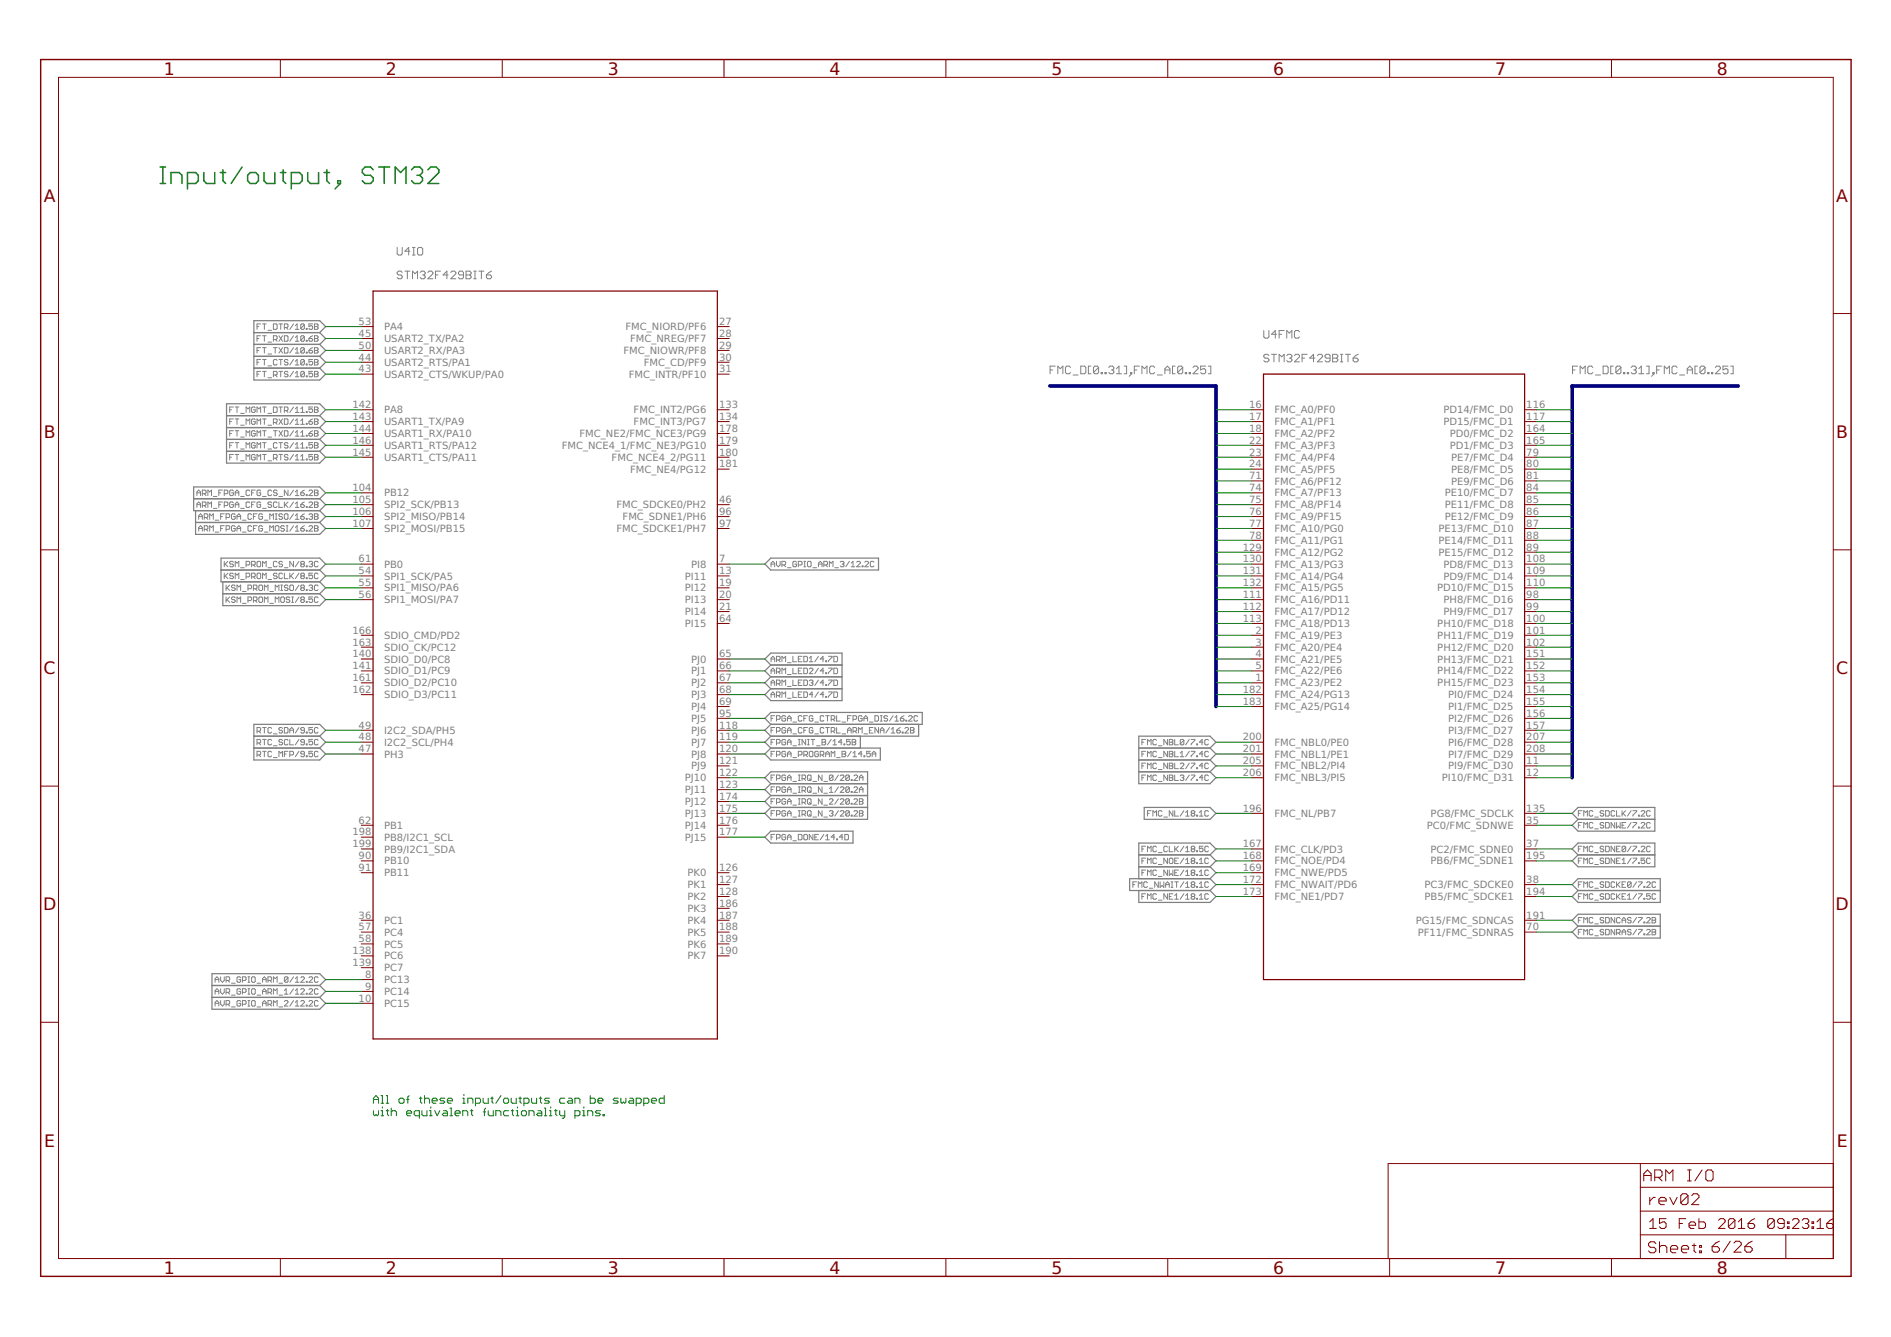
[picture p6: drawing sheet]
<svg xmlns="http://www.w3.org/2000/svg" width="420mm" height="297mm" viewBox="0 0 420 297" stroke-linecap="round" stroke-linejoin="round" font-family="sans-serif">
<defs><g id="words">
<g font-size="3.8" fill="#800000">
<text x="36.4" y="16.6">1</text>
<text x="85.7" y="16.6">2</text>
<text x="135" y="16.6">3</text>
<text x="184.3" y="16.6">4</text>
<text x="233.6" y="16.6">5</text>
<text x="282.9" y="16.6">6</text>
<text x="332.2" y="16.6">7</text>
<text x="381.5" y="16.6">8</text>
<text x="9.7" y="44.8">A</text>
<text x="408" y="44.8">A</text>
<text x="9.7" y="97.3">B</text>
<text x="408" y="97.3">B</text>
<text x="9.7" y="149.8">C</text>
<text x="408" y="149.8">C</text>
<text x="9.6" y="202.2">D</text>
<text x="407.9" y="202.2">D</text>
<text x="9.8" y="254.7">E</text>
<text x="408.1" y="254.7">E</text>
<text x="36.4" y="282.9">1</text>
<text x="85.7" y="282.9">2</text>
<text x="135" y="282.9">3</text>
<text x="184.3" y="282.9">4</text>
<text x="233.6" y="282.9">5</text>
<text x="282.9" y="282.9">6</text>
<text x="332.2" y="282.9">7</text>
<text x="381.5" y="282.9">8</text>
</g>
<g font-size="2.2" fill="#808080">
<text x="79.7" y="74.8">45</text>
<text x="79.7" y="77.5">50</text>
<text x="79.7" y="72.2">53</text>
<text x="85.3" y="76">USART2_TX/PA2</text>
<text x="85.3" y="73.4">PA4</text>
<text x="139" y="73.4">FMC_NIORD/PF6</text>
<text x="140" y="76">FMC_NREG/PF7</text>
<text x="159.8" y="72.2">27</text>
<text x="159.8" y="74.8">28</text>
<text x="159.8" y="77.5">29</text>
<text x="79.7" y="82.7">43</text>
<text x="79.7" y="80.1">44</text>
<text x="85.3" y="83.9">USART2_CTS/WKUP/PA0</text>
<text x="85.3" y="81.3">USART2_RTS/PA1</text>
<text x="85.3" y="78.6">USART2_RX/PA3</text>
<text x="138.5" y="78.6">FMC_NIOWR/PF8</text>
<text x="139.7" y="83.9">FMC_INTR/PF10</text>
<text x="143.1" y="81.3">FMC_CD/PF9</text>
<text x="159.8" y="80.1">30</text>
<text x="159.8" y="82.7">31</text>
<text x="78.3" y="90.7">142</text>
<text x="78.3" y="93.3">143</text>
<text x="78.3" y="95.9">144</text>
<text x="85.3" y="91.8">PA8</text>
<text x="85.3" y="94.5">USART1_TX/PA9</text>
<text x="140.8" y="91.8">FMC_INT2/PG6</text>
<text x="140.8" y="94.5">FMC_INT3/PG7</text>
<text x="159.8" y="90.7">133</text>
<text x="159.8" y="93.3">134</text>
<text x="159.8" y="95.9">178</text>
<text x="277.5" y="90.7">16</text>
<text x="277.5" y="93.3">17</text>
<text x="277.5" y="95.9">18</text>
<text x="283.2" y="91.8">FMC_A0/PF0</text>
<text x="283.2" y="94.5">FMC_A1/PF1</text>
<text x="320.7" y="91.8">PD14/FMC_D0</text>
<text x="320.7" y="94.5">PD15/FMC_D1</text>
<text x="339.1" y="90.7">116</text>
<text x="339.1" y="93.3">117</text>
<text x="339.1" y="95.9">164</text>
<text x="78.3" y="101.2">145</text>
<text x="78.3" y="98.6">146</text>
<text x="85.3" y="97.1">USART1_RX/PA10</text>
<text x="85.3" y="99.7">USART1_RTS/PA12</text>
<text x="124.8" y="99.7">FMC_NCE4_1/FMC_NE3/PG10</text>
<text x="128.8" y="97.1">FMC_NE2/FMC_NCE3/PG9</text>
<text x="159.8" y="98.6">179</text>
<text x="159.8" y="101.2">180</text>
<text x="277.5" y="98.6">22</text>
<text x="277.5" y="101.2">23</text>
<text x="283.2" y="97.1">FMC_A2/PF2</text>
<text x="283.2" y="99.7">FMC_A3/PF3</text>
<text x="322.1" y="97.1">PD0/FMC_D2</text>
<text x="322.1" y="99.7">PD1/FMC_D3</text>
<text x="339.1" y="101.2">79</text>
<text x="339.1" y="98.6">165</text>
<text x="85.3" y="102.4">USART1_CTS/PA11</text>
<text x="135.9" y="102.4">FMC_NCE4_2/PG11</text>
<text x="140" y="105">FMC_NE4/PG12</text>
<text x="159.8" y="103.8">181</text>
<text x="277.5" y="103.8">24</text>
<text x="277.5" y="106.5">71</text>
<text x="283.2" y="102.4">FMC_A4/PF4</text>
<text x="283.2" y="105">FMC_A5/PF5</text>
<text x="283.2" y="107.6">FMC_A6/PF12</text>
<text x="322.4" y="102.4">PE7/FMC_D4</text>
<text x="322.4" y="105">PE8/FMC_D5</text>
<text x="322.4" y="107.7">PE9/FMC_D6</text>
<text x="339.1" y="103.8">80</text>
<text x="339.1" y="106.5">81</text>
<text x="78.3" y="109.1">104</text>
<text x="78.3" y="111.8">105</text>
<text x="85.3" y="110.3">PB12</text>
<text x="85.3" y="112.9">SPI2_SCK/PB13</text>
<text x="137" y="112.9">FMC_SDCKE0/PH2</text>
<text x="159.8" y="111.8">46</text>
<text x="277.5" y="109.1">74</text>
<text x="277.5" y="111.8">75</text>
<text x="283.2" y="110.3">FMC_A7/PF13</text>
<text x="283.2" y="112.9">FMC_A8/PF14</text>
<text x="321" y="110.3">PE10/FMC_D7</text>
<text x="321" y="112.9">PE11/FMC_D8</text>
<text x="339.1" y="109.1">84</text>
<text x="339.1" y="111.8">85</text>
<text x="78.3" y="114.4">106</text>
<text x="78.3" y="117">107</text>
<text x="85.3" y="115.6">SPI2_MISO/PB14</text>
<text x="85.3" y="118.2">SPI2_MOSI/PB15</text>
<text x="137" y="118.2">FMC_SDCKE1/PH7</text>
<text x="138.3" y="115.6">FMC_SDNE1/PH6</text>
<text x="159.8" y="114.4">96</text>
<text x="159.8" y="117">97</text>
<text x="277.5" y="114.4">76</text>
<text x="277.5" y="117">77</text>
<text x="277.5" y="119.7">78</text>
<text x="283.2" y="115.6">FMC_A9/PF15</text>
<text x="283.2" y="118.2">FMC_A10/PG0</text>
<text x="319.6" y="118.2">PE13/FMC_D10</text>
<text x="321" y="115.6">PE12/FMC_D9</text>
<text x="339.1" y="114.4">86</text>
<text x="339.1" y="117">87</text>
<text x="339.1" y="119.7">88</text>
<text x="79.7" y="124.9">61</text>
<text x="159.8" y="124.9">7</text>
<text x="276.1" y="122.3">129</text>
<text x="276.1" y="124.9">130</text>
<text x="283.2" y="120.8">FMC_A11/PG1</text>
<text x="283.2" y="123.5">FMC_A12/PG2</text>
<text x="319.6" y="120.8">PE14/FMC_D11</text>
<text x="319.6" y="123.5">PE15/FMC_D12</text>
<text x="339.1" y="122.3">89</text>
<text x="339.1" y="124.9">108</text>
<text x="79.7" y="127.6">54</text>
<text x="79.7" y="130.2">55</text>
<text x="85.3" y="128.7">SPI1_SCK/PA5</text>
<text x="85.3" y="131.4">SPI1_MISO/PA6</text>
<text x="85.3" y="126.1">PB0</text>
<text x="152.1" y="128.8">PI11</text>
<text x="152.1" y="131.4">PI12</text>
<text x="153.6" y="126.1">PI8</text>
<text x="159.8" y="127.6">13</text>
<text x="159.8" y="130.2">19</text>
<text x="276.1" y="127.6">131</text>
<text x="276.1" y="130.2">132</text>
<text x="283.2" y="126.1">FMC_A13/PG3</text>
<text x="283.2" y="128.7">FMC_A14/PG4</text>
<text x="283.2" y="131.4">FMC_A15/PG5</text>
<text x="319.3" y="131.4">PD10/FMC_D15</text>
<text x="320.7" y="126.1">PD8/FMC_D13</text>
<text x="320.7" y="128.8">PD9/FMC_D14</text>
<text x="339.1" y="127.6">109</text>
<text x="339.1" y="130.2">110</text>
<text x="79.7" y="132.9">56</text>
<text x="85.3" y="134">SPI1_MOSI/PA7</text>
<text x="152.1" y="134">PI13</text>
<text x="152.1" y="136.7">PI14</text>
<text x="159.8" y="132.9">20</text>
<text x="159.8" y="135.5">21</text>
<text x="276.1" y="132.9">111</text>
<text x="276.1" y="135.5">112</text>
<text x="283.2" y="134">FMC_A16/PD11</text>
<text x="283.2" y="136.7">FMC_A17/PD12</text>
<text x="320.8" y="134">PH8/FMC_D16</text>
<text x="320.8" y="136.7">PH9/FMC_D17</text>
<text x="339.1" y="132.9">98</text>
<text x="339.1" y="135.5">99</text>
<text x="78.3" y="143.4">163</text>
<text x="78.3" y="140.8">166</text>
<text x="85.3" y="141.9">SDIO_CMD/PD2</text>
<text x="152.1" y="139.3">PI15</text>
<text x="159.8" y="138.1">64</text>
<text x="276.1" y="138.1">113</text>
<text x="278.9" y="140.8">2</text>
<text x="278.9" y="143.4">3</text>
<text x="283.2" y="141.9">FMC_A19/PE3</text>
<text x="283.2" y="139.3">FMC_A18/PD13</text>
<text x="319.4" y="139.3">PH10/FMC_D18</text>
<text x="319.4" y="141.9">PH11/FMC_D19</text>
<text x="339.1" y="138.1">100</text>
<text x="339.1" y="140.8">101</text>
<text x="339.1" y="143.4">102</text>
<text x="78.3" y="146">140</text>
<text x="78.3" y="148.7">141</text>
<text x="85.3" y="147.2">SDIO_D0/PC8</text>
<text x="85.3" y="149.8">SDIO_D1/PC9</text>
<text x="85.3" y="144.6">SDIO_CK/PC12</text>
<text x="153.6" y="147.2">PJ0</text>
<text x="153.6" y="149.9">PJ1</text>
<text x="159.8" y="146">65</text>
<text x="159.8" y="148.7">66</text>
<text x="278.9" y="146">4</text>
<text x="278.9" y="148.7">5</text>
<text x="283.2" y="144.6">FMC_A20/PE4</text>
<text x="283.2" y="147.2">FMC_A21/PE5</text>
<text x="283.2" y="149.8">FMC_A22/PE6</text>
<text x="319.4" y="147.2">PH13/FMC_D21</text>
<text x="319.4" y="149.9">PH14/FMC_D22</text>
<text x="319.4" y="144.6">PH12/FMC_D20</text>
<text x="339.1" y="146">151</text>
<text x="339.1" y="148.7">152</text>
<text x="78.3" y="151.3">161</text>
<text x="78.3" y="154">162</text>
<text x="85.3" y="152.5">SDIO_D2/PC10</text>
<text x="85.3" y="155.1">SDIO_D3/PC11</text>
<text x="153.6" y="152.5">PJ2</text>
<text x="153.6" y="155.1">PJ3</text>
<text x="159.8" y="151.3">67</text>
<text x="159.8" y="154">68</text>
<text x="276.1" y="154">182</text>
<text x="278.9" y="151.3">1</text>
<text x="283.2" y="152.5">FMC_A23/PE2</text>
<text x="283.2" y="155.1">FMC_A24/PG13</text>
<text x="319.4" y="152.5">PH15/FMC_D23</text>
<text x="321.8" y="155.1">PI0/FMC_D24</text>
<text x="339.1" y="151.3">153</text>
<text x="339.1" y="154">154</text>
<text x="79.7" y="161.9">49</text>
<text x="153.6" y="157.8">PJ4</text>
<text x="153.6" y="160.4">PJ5</text>
<text x="159.8" y="156.6">69</text>
<text x="159.8" y="159.2">95</text>
<text x="159.8" y="161.9">118</text>
<text x="276.1" y="156.6">183</text>
<text x="283.2" y="157.8">FMC_A25/PG14</text>
<text x="321.8" y="157.8">PI1/FMC_D25</text>
<text x="321.8" y="160.4">PI2/FMC_D26</text>
<text x="339.1" y="156.6">155</text>
<text x="339.1" y="159.2">156</text>
<text x="339.1" y="161.9">157</text>
<text x="79.7" y="167.1">47</text>
<text x="79.7" y="164.5">48</text>
<text x="85.3" y="165.7">I2C2_SCL/PH4</text>
<text x="85.3" y="163">I2C2_SDA/PH5</text>
<text x="153.6" y="163">PJ6</text>
<text x="153.6" y="165.7">PJ7</text>
<text x="159.8" y="164.5">119</text>
<text x="159.8" y="167.1">120</text>
<text x="276.1" y="164.5">200</text>
<text x="276.1" y="167.1">201</text>
<text x="283.2" y="165.7">FMC_NBL0/PE0</text>
<text x="321.8" y="165.7">PI6/FMC_D28</text>
<text x="321.8" y="163">PI3/FMC_D27</text>
<text x="339.1" y="164.5">207</text>
<text x="339.1" y="167.1">208</text>
<text x="85.3" y="168.3">PH3</text>
<text x="152.1" y="173.6">PJ10</text>
<text x="153.6" y="168.3">PJ8</text>
<text x="153.6" y="171">PJ9</text>
<text x="159.8" y="169.8">121</text>
<text x="159.8" y="172.4">122</text>
<text x="276.1" y="169.8">205</text>
<text x="276.1" y="172.4">206</text>
<text x="283.2" y="170.9">FMC_NBL2/PI4</text>
<text x="283.2" y="173.6">FMC_NBL3/PI5</text>
<text x="283.2" y="168.3">FMC_NBL1/PE1</text>
<text x="320.4" y="173.6">PI10/FMC_D31</text>
<text x="321.8" y="168.3">PI7/FMC_D29</text>
<text x="321.8" y="171">PI9/FMC_D30</text>
<text x="339.1" y="169.8">11</text>
<text x="339.1" y="172.4">12</text>
<text x="152.1" y="176.2">PJ11</text>
<text x="152.1" y="178.9">PJ12</text>
<text x="159.8" y="175.1">123</text>
<text x="159.8" y="177.7">174</text>
<text x="78.3" y="185.6">198</text>
<text x="79.7" y="183">62</text>
<text x="85.3" y="184.1">PB1</text>
<text x="152.1" y="181.5">PJ13</text>
<text x="152.1" y="184.1">PJ14</text>
<text x="159.8" y="180.3">175</text>
<text x="159.8" y="183">176</text>
<text x="159.8" y="185.6">177</text>
<text x="276.1" y="180.3">196</text>
<text x="283.2" y="181.5">FMC_NL/PB7</text>
<text x="317" y="184.1">PC0/FMC_SDNWE</text>
<text x="317.9" y="181.5">PG8/FMC_SDCLK</text>
<text x="339.1" y="180.3">135</text>
<text x="339.1" y="183">35</text>
<text x="78.3" y="188.2">199</text>
<text x="79.7" y="190.9">90</text>
<text x="85.3" y="186.8">PB8/I2C1_SCL</text>
<text x="85.3" y="189.4">PB9/I2C1_SDA</text>
<text x="152.1" y="186.8">PJ15</text>
<text x="276.1" y="188.2">167</text>
<text x="276.1" y="190.9">168</text>
<text x="283.2" y="189.4">FMC_CLK/PD3</text>
<text x="317.8" y="189.4">PC2/FMC_SDNE0</text>
<text x="339.1" y="190.9">195</text>
<text x="339.1" y="188.2">37</text>
<text x="79.7" y="193.5">91</text>
<text x="85.3" y="192">PB10</text>
<text x="85.3" y="194.7">PB11</text>
<text x="152.8" y="194.7">PK0</text>
<text x="152.8" y="197.3">PK1</text>
<text x="159.8" y="193.5">126</text>
<text x="159.8" y="196.2">127</text>
<text x="276.1" y="193.5">169</text>
<text x="276.1" y="196.2">172</text>
<text x="283.2" y="192">FMC_NOE/PD4</text>
<text x="283.2" y="194.7">FMC_NWE/PD5</text>
<text x="283.2" y="197.3">FMC_NWAIT/PD6</text>
<text x="316.5" y="197.3">PC3/FMC_SDCKE0</text>
<text x="317.9" y="192.1">PB6/FMC_SDNE1</text>
<text x="339.1" y="196.2">38</text>
<text x="152.8" y="200">PK2</text>
<text x="152.8" y="202.6">PK3</text>
<text x="159.8" y="198.8">128</text>
<text x="159.8" y="201.4">186</text>
<text x="276.1" y="198.8">173</text>
<text x="283.2" y="200">FMC_NE1/PD7</text>
<text x="316.5" y="200">PB5/FMC_SDCKE1</text>
<text x="339.1" y="198.8">194</text>
<text x="79.7" y="204.1">36</text>
<text x="79.7" y="206.7">57</text>
<text x="79.7" y="209.3">58</text>
<text x="85.3" y="205.2">PC1</text>
<text x="85.3" y="207.9">PC4</text>
<text x="152.8" y="205.2">PK4</text>
<text x="152.8" y="207.9">PK5</text>
<text x="159.8" y="204.1">187</text>
<text x="159.8" y="206.7">188</text>
<text x="159.8" y="209.3">189</text>
<text x="314.6" y="205.2">PG15/FMC_SDNCAS</text>
<text x="315" y="207.9">PF11/FMC_SDNRAS</text>
<text x="339.1" y="204.1">191</text>
<text x="339.1" y="206.7">70</text>
<text x="78.3" y="212">138</text>
<text x="78.3" y="214.6">139</text>
<text x="85.3" y="210.5">PC5</text>
<text x="85.3" y="213.1">PC6</text>
<text x="85.3" y="215.8">PC7</text>
<text x="152.8" y="210.5">PK6</text>
<text x="152.8" y="213.2">PK7</text>
<text x="159.8" y="212">190</text>
<text x="81.1" y="217.3">8</text>
<text x="81.1" y="219.9">9</text>
<text x="85.3" y="218.4">PC13</text>
<text x="85.3" y="221.1">PC14</text>
<text x="79.7" y="222.5">10</text>
<text x="85.3" y="223.7">PC15</text>
</g>
</g></defs>
<g fill="none" stroke="#808080" stroke-width=".22">
<path d="M88.2 55v1.4l.3 .3h.6l.3-.3v-1.4M91.1 55.8h-1.1l.8-.8v1.7M91.7 56.7h.5M91.7 55h.5M91.9 55v1.7M92.8 55.2l.3-.2h.5l.3 .2v1.2l-.3 .3h-.5l-.3-.3zM57.1 77.9h.4M57.1 75.2h.4M57.1 72.6h.4M57.9 72h-.8v1.2M57.9 74.6h-.8v1.2M57.9 77.2h-.8v1.2"/>
<path d="M57.9 79.9h-.8v1.2M58.3 77.2h.8M58.3 74.6h.8M58.3 79.9h.8M58.3 72h.8M58.7 72v1.2M58.7 74.6v1.2M58.7 77.2v1.2M58.7 79.9v1.2M59.5 78.7h.8M59.5 76h.8M59.5 73.4h.8"/>
<path d="M60.7 77.2h.9M60.7 75.4h.7l.2-.2v-.4l-.2-.2h-.7v1.2M60.7 72h.7l.2 .2v.8l-.2 .2h-.7zM61.2 77.2v1.2M61.2 75.4l.4 .4M62 77.2l.8 1.2M62 74.6l.8 1.2M62 79.9h.8M62 72h.8M62.4 72v1.2M62.4 79.9v1.2M62.8 77.2l-.8 1.2"/>
<path d="M62.8 74.6l-.8 1.2M63.2 77.2h.6l.2 .2v.9l-.2 .1h-.6zM63.2 72.8h.6l.2-.2v-.4l-.2-.2h-.6v1.2M63.2 74.6h.6l.2 .2v.8l-.2 .2h-.6zM63.6 72.8l.4 .4M65.2 77.2l-.8 1.2M65.2 74.6l-.8 1.2M65.2 79.9l-.8 1.2M65.2 72l-.8 1.2M65.6 78.4h.8M65.6 77.6l.4-.4v1.2M65.6 72.4l.4-.4v1.2"/>
<path d="M65.6 75l.4-.4v1.2M65.6 75.8h.8M65.6 73.2h.8M67.6 77.4l-.2-.2h-.4l-.2 .2v.9M67.6 77.4v.9l-.2 .1h-.4l-.2-.1M67.6 72.2l-.2-.2h-.4l-.2 .2v.8M67.6 74.8l-.2-.2h-.4l-.2 .2v.8M67.6 72.2v.8l-.2 .2h-.4l-.2-.2M67.6 74.8v.8l-.2 .2h-.4l-.2-.2M67.6 77.4l-.8 .9M67.6 74.8l-.8 .8M67.6 72.2l-.8 .8"/>
<path d="M68.1 78.3h.1v.1h-.1zM68.1 73h.1v.2h-.1zM68.1 75.6h.1v.2h-.1zM68.6 77.9h.7l.2 .4-.2 .1h-.4l-.3-.1zM68.6 75.2h.7l.2 .4-.2 .2h-.4l-.3-.2zM69.5 77.2l-.9 .7M69.5 72h-.9v.6l.4-.2 .5 .2v.4l-.2 .2h-.4l-.3-.2M69.5 79.9h-.9v.6l.4-.2 .5 .2v.4l-.2 .2h-.4l-.3-.2M69.5 74.6l-.9 .6M69.9 77.2h.6l.2 .2-.2 .5 .2 .4-.2 .1h-.6zM69.9 77.9h.6M69.9 72h.6l.2 .2-.2 .4 .2 .4-.2 .2h-.6z"/>
<path d="M69.9 74.6h.6l.2 .2-.2 .4 .2 .4-.2 .2h-.6zM69.9 79.9h.6l.2 .2-.2 .4 .2 .4-.2 .2h-.6zM69.9 75.2h.6M69.9 72.6h.6M89.4 60.5l-.3-.3h-.6l-.3 .3v.3l.3 .3h.6l.3 .3v.3l-.3 .2h-.6l-.3-.2M90 60.2h1.1M90.5 60.2v1.7M91.7 61.9v-1.7l.5 .6 .6-.6v1.7M93.3 60.5l.3-.3h.6l.3 .3v.3l-.3 .3M93.9 61.1h.3M94.2 61.1l.3 .3v.3l-.3 .2h-.6l-.3-.2M95.1 60.5l.2-.3h.6l.3 .3v.3l-1.1 1.1h1.1"/>
<path d="M96.8 61.1h.5M97.9 60.2h-1.1v1.7M99.6 61.1h-1.2l.9-.9v1.7M100.2 60.5l.2-.3h.6l.3 .3v.3l-1.1 1.1h1.1M103 61.1h-.9l-.2-.3v-.3l.2-.3h.6l.3 .3v1.2l-.3 .2h-.6l-.2-.2M103.5 60.2h.9l.3 .3v.3l-.3 .3 .3 .3v.3l-.3 .2h-.9zM103.5 61.1h.9M105.3 60.2h.5M105.3 61.9h.5M105.5 60.2v1.7M106.4 60.2h1.1M107 60.2v1.7"/>
<path d="M108.1 61.1h.8l.3 .3v.3l-.3 .2h-.5l-.3-.2zM109.2 60.2l-1.1 .9M280.8 73.4v1.4l.3 .3h.5l.3-.3v-1.4M281.9 79l-.3-.3h-.5l-.3 .3v.3l.3 .3h.5l.3 .2v.3l-.3 .3h-.5l-.3-.3M282.5 78.7h1.1M283.1 78.7v1.7M283.6 74.3h-1.1l.9-.9v1.7M284.2 74.3h.6M285.3 73.4h-1.1v1.7M285.9 79l.3-.3h.5l.3 .3v.3l-.3 .3M285.9 75.1v-1.7l.6 .6 .5-.6v1.7M286.5 79.6h.2"/>
<path d="M286.7 79.6l.3 .2v.3l-.3 .3h-.5l-.3-.3M287.6 79l.3-.3h.6l.2 .3v.3l-1.1 1.1h1.1M288.7 73.7l-.2-.3h-.6l-.3 .3v1.1l.3 .3h.6l.2-.3M289.3 79.6h.6M290.4 78.7h-1.1v1.7M292.1 79.6h-1.1l.8-.9v1.7M292.7 79l.3-.3h.6l.2 .3v.3l-1.1 1.1h1.1M295.5 79.6h-.8l-.3-.3v-.3l.3-.3h.6l.2 .3v1.1l-.2 .3h-.6l-.3-.3M296.1 78.7h.8l.3 .3v.3l-.3 .3 .3 .2v.3l-.3 .3h-.8zM296.1 79.6h.8M297.8 78.7h.6M298.1 78.7v1.7"/>
<path d="M298.9 78.7h1.2M299.5 78.7v1.7M300.7 79.6h.8l.3 .2v.3l-.3 .3h-.6l-.2-.3zM301.8 78.7l-.6 .3-.5 .6M51 93.7h.4M51 96.3h.4M51 98.9h.4M51 91h.4M51.9 90.4h-.9v1.2M51.9 93.1h-.9v1.2M51.9 95.7h-.9v1.2M51.9 98.3h-.9v1.2"/>
<path d="M52.3 93.1h.8M52.3 95.7h.8M52.3 98.3h.8M52.3 90.4h.8M52.7 90.4v1.2M52.7 93.1v1.2M52.7 95.7v1.2M52.7 98.3v1.2M53.5 94.5h.8M53.5 97.1h.8M53.5 99.8h.8M53.5 91.8h.8"/>
<path d="M54.7 91.6v-1.2l.4 .4 .4-.4v1.2M54.7 94.3v-1.2l.4 .4 .4-.4v1.2M54.7 96.9v-1.2l.4 .4 .4-.4v1.2M54.7 99.5v-1.2l.4 .4 .4-.4v1.2M56.7 90.6l-.2-.2h-.4l-.2 .2v.8l.2 .2h.4l.2-.2v-.4h-.4M56.7 93.3l-.2-.2h-.4l-.2 .2v.8l.2 .2h.4l.2-.2v-.4h-.4M56.7 95.9l-.2-.2h-.4l-.2 .2v.8l.2 .2h.4l.2-.2v-.4h-.4M56.7 98.5l-.2-.2h-.4l-.2 .2v.9l.2 .1h.4l.2-.1v-.5h-.4M57.1 91.6v-1.2l.4 .4 .4-.4v1.2M57.1 94.3v-1.2l.4 .4 .4-.4v1.2M57.1 96.9v-1.2l.4 .4 .4-.4v1.2M57.1 99.5v-1.2l.4 .4 .4-.4v1.2"/>
<path d="M57.1 83.1h.4M57.1 80.5h.4M57.9 82.5h-.8v1.2M58.3 82.5h.8M58.3 93.1h.8M58.3 95.7h.8M58.3 98.3h.8M58.3 90.4h.8M58.7 82.5v1.2M58.7 90.4v1.2M58.7 93.1v1.2M58.7 95.7v1.2"/>
<path d="M58.7 98.3v1.2M59.5 83.9h.8M59.5 81.3h.8M59.5 94.5h.8M59.5 97.1h.8M59.5 99.8h.8M59.5 91.8h.8M60.7 83.3h.7l.2-.2v-.4l-.2-.2h-.7v1.2M60.7 90.4h.7l.2 .2v.8l-.2 .2h-.7zM60.7 93.9h.7l.2-.2v-.4l-.2-.2h-.7v1.2M60.7 95.7h.9M61.2 95.7v1.2"/>
<path d="M61.2 83.3l.4 .4M61.2 93.9l.4 .4M61.6 80.1l-.2-.2h-.4l-.3 .2v.8l.3 .2h.4l.2-.2M61.6 98.5l-.2-.2h-.4l-.3 .2v.9l.3 .1h.4l.2-.1M62 82.5h.8M62 93.1l.8 1.2M62 95.7l.8 1.2M62 98.3h.8M62 90.4h.8M62.4 82.5v1.2M62.4 90.4v1.2M62.4 98.3v1.2"/>
<path d="M62.8 93.1l-.8 1.2M62.8 95.7l-.8 1.2M63.2 91.2h.6l.2-.2v-.4l-.2-.2h-.6v1.2M63.2 93.1h.6l.2 .2v.8l-.2 .2h-.6zM63.2 95.7h.6l.2 .2v.8l-.2 .2h-.6zM63.6 91.2l.4 .4M64 80.1l-.2-.2h-.4l-.2 .2 .2 .4h.4l.2 .2-.2 .4h-.4l-.2-.2M64 82.7l-.2-.2h-.4l-.2 .4 .2 .2h.4l.2 .4-.2 .2h-.4l-.2-.2M64 98.5l-.2-.2h-.4l-.2 .2 .2 .4h.4l.2 .5-.2 .1h-.4l-.2-.1M65.2 82.5l-.8 1.2M65.2 93.1l-.8 1.2M65.2 95.7l-.8 1.2"/>
<path d="M65.2 98.3l-.8 1.2M65.2 90.4l-.8 1.2M65.6 80.3l.4-.4v1.2M65.6 82.9l.4-.4v1.2M65.6 90.8l.4-.4v1.2M65.6 93.5l.4-.4v1.2M65.6 96.1l.4-.4v1.2M65.6 98.7l.4-.4v1.2M65.6 83.7h.8M65.6 81.1h.8M65.6 94.3h.8M65.6 96.9h.8"/>
<path d="M65.6 99.5h.8M65.6 91.6h.8M66.8 94.3h.8M66.8 93.5l.4-.4v1.2M66.8 90.8l.4-.4v1.2M66.8 96.1l.4-.4v1.2M66.8 98.7l.4-.4v1.2M66.8 96.9h.8M66.8 99.5h.8M66.8 91.6h.8M67.6 80.1l-.2-.2h-.4l-.2 .2v.8M67.6 82.7l-.2-.2h-.4l-.2 .2v.8"/>
<path d="M67.6 80.1v.8l-.2 .2h-.4l-.2-.2M67.6 82.7v.8l-.2 .2h-.4l-.2-.2M67.6 82.7l-.8 .8M67.6 80.1l-.8 .8M68.1 80.9h.1v.2h-.1zM68.1 83.5h.1v.2h-.1zM68.1 91.4h.1v.2h-.1zM68.1 94.1h.1v.2h-.1zM68.1 96.7h.1v.2h-.1zM68.1 99.4h.1v.1h-.1zM68.6 93.7h.7l.2 .4-.2 .2h-.4l-.3-.2zM68.6 96.3h.7l.2 .4-.2 .2h-.4l-.3-.2z"/>
<path d="M69.5 82.5h-.9v.6l.4-.2 .5 .2v.4l-.2 .2h-.4l-.3-.2M69.5 90.4h-.9v.6l.4-.2 .5 .2v.4l-.2 .2h-.4l-.3-.2M69.5 98.3h-.9v.6l.4-.2 .5 .2v.5l-.2 .1h-.4l-.3-.1M69.5 93.1l-.9 .6M69.5 95.7l-.9 .6M69.9 82.5h.6l.2 .2-.2 .4 .2 .4-.2 .2h-.6zM69.9 90.4h.6l.2 .2-.2 .4 .2 .4-.2 .2h-.6zM69.9 93.1h.6l.2 .2-.2 .4 .2 .4-.2 .2h-.6zM69.9 95.7h.6l.2 .2-.2 .4 .2 .4-.2 .2h-.6zM69.9 98.3h.6l.2 .2-.2 .4 .2 .5-.2 .1h-.6zM69.9 83.1h.6M69.9 80.5h.6"/>
<path d="M69.9 93.7h.6M69.9 96.3h.6M69.9 98.9h.6M69.9 91h.6M233.3 82.2h.6M234.5 81.3h-1.2v1.7M235 83v-1.7l.6 .6 .6-.6v1.7M237.8 81.6l-.2-.3h-.6l-.3 .3v1.2l.3 .2h.6l.2-.2M238.4 83.3h1.1M240.1 81.3h.9l.3 .3v1.2l-.3 .2h-.9zM242.4 81.3h-.6v1.7h.6M244.1 81.6l-.3-.3h-.6l-.2 .3v1.2"/>
<path d="M244.1 81.6v1.2l-.3 .2h-.6l-.2-.2M244.1 81.6l-1.1 1.2M244.7 82.8h.2v.2h-.2zM245.5 82.8h.3v.2h-.3zM246.4 81.6l.2-.3h.6l.3 .3v.3l-.3 .3M246.9 82.2h.3M247.2 82.2l.3 .3v.3l-.3 .2h-.6l-.2-.2M248.1 83h1.1M248.1 81.9l.5-.6v1.7M249.8 81.3h.5v1.7h-.5M251.2 82.8h.3v.2h-.3zM251.5 83l-.6 .6"/>
<path d="M252 82.2h.6M253.2 81.3h-1.2v1.7M253.7 83v-1.7l.6 .6 .5-.6v1.7M256.6 81.6l-.3-.3h-.6l-.3 .3v1.2l.3 .2h.6l.3-.2M257.1 83.3h1.2M258.8 82.2h1.1M258.8 83v-1.1l.6-.6 .5 .6v1.1M261.1 81.3h-.6v1.7h.6M262.8 81.6l-.3-.3h-.6l-.2 .3v1.2M262.8 81.6v1.2l-.3 .2h-.6l-.2-.2M262.8 81.6l-1.1 1.2M263.4 82.8h.3v.2h-.3z"/>
<path d="M264.2 82.8h.3v.2h-.3zM265.1 81.6l.2-.3h.6l.3 .3v.3l-1.1 1.1h1.1M267.9 81.3h-1.1v.9l.5-.3h.3l.3 .3v.6l-.3 .2h-.6l-.2-.2M268.5 81.3h.5v1.7h-.5M284.2 80.4v-1.7l.6 .6 .5-.6v1.7M297.8 80.4h.6M349.4 82.2h.5M350.5 81.3h-1.1v1.7M351.1 83v-1.7l.5 .6 .6-.6v1.7M353.9 81.6l-.3-.3h-.5l-.3 .3v1.2l.3 .2h.5l.3-.2M354.5 83.3h1.1M356.2 81.3h.8l.3 .3v1.2l-.3 .2h-.8z"/>
<path d="M358.5 81.3h-.6v1.7h.6M360.2 81.6l-.3-.3h-.6l-.3 .3v1.2M360.2 81.6v1.2l-.3 .2h-.6l-.3-.2M360.2 81.6l-1.2 1.2M360.7 82.8h.3v.2h-.3zM361.6 82.8h.2v.2h-.2zM362.4 81.6l.3-.3h.6l.3 .3v.3l-.3 .3M363 82.2h.3M363.3 82.2l.3 .3v.3l-.3 .2h-.6l-.3-.2M364.1 83h1.2M364.1 81.9l.6-.6v1.7M365.8 81.3h.6v1.7h-.6"/>
<path d="M367.2 82.8h.3v.2h-.3zM367.5 83l-.5 .6M368.1 82.2h.6M369.2 81.3h-1.1v1.7M369.8 83v-1.7l.6 .6 .5-.6v1.7M372.6 81.6l-.3-.3h-.5l-.3 .3v1.2l.3 .2h.5l.3-.2M373.2 83.3h1.1M374.9 82.2h1.1M374.9 83v-1.1l.6-.6 .5 .6v1.1M377.1 81.3h-.5v1.7h.5M378.8 81.6l-.2-.3h-.6l-.3 .3v1.2M378.8 81.6v1.2l-.2 .2h-.6l-.3-.2"/>
<path d="M378.8 81.6l-1.1 1.2M379.4 82.8h.3v.2h-.3zM380.3 82.8h.3v.2h-.3zM381.1 81.6l.3-.3h.6l.2 .3v.3l-1.1 1.1h1.1M383.9 81.3h-1.1v.9l.6-.3h.3l.2 .3v.6l-.2 .2h-.6l-.3-.2M384.5 81.3h.6v1.7h-.6M43.8 110.1v-.8l.4-.4 .4 .4v.8M43.8 112.7v-.8l.4-.4 .4 .4v.8M43.8 112.1h.8M43.8 109.5h.8M44.2 115.4v-.8l.4-.4 .4 .4v.8M44.2 118v-.8l.4-.4 .4 .4v.8"/>
<path d="M44.2 114.8h.8M44.2 117.4h.8M45 109.7h.6l.2-.2v-.4l-.2-.2h-.6v1.2M45 112.3h.6l.2-.2v-.4l-.2-.2h-.6v1.2M45.4 112.3l.4 .4M45.4 115h.6l.2-.2v-.4l-.2-.2h-.6v1.2M45.4 117.6h.6l.2-.2v-.4l-.2-.2h-.6v1.2M45.4 109.7l.4 .4M45.8 115l.4 .4M45.8 117.6l.4 .4M46.2 110.1v-1.2l.4 .4 .4-.4v1.2M46.2 112.7v-1.2l.4 .4 .4-.4v1.2"/>
<path d="M46.6 118v-1.2l.4 .4 .4-.4v1.2M46.6 115.4v-1.2l.4 .4 .4-.4v1.2M47.4 112.9h.8M47.4 110.3h.8M47.8 115.6h.8M47.8 118.2h.8M48.6 112.1h.4M48.6 109.5h.4M49 114.8h.4M49 117.4h.4M49.4 108.9h-.8v1.2M49.4 111.5h-.8v1.2"/>
<path d="M49.8 114.2h-.8v1.2M49.8 116.8h-.8v1.2M49.8 109.7h.6l.2-.2v-.4l-.2-.2h-.6v1.2M49.8 112.3h.6l.2-.2v-.4l-.2-.2h-.6v1.2M50.2 115h.6l.2-.2v-.4l-.2-.2h-.6v1.2M50.2 117.6h.6l.2-.2v-.4l-.2-.2h-.6v1.2M51 101.6h.4M51.9 101h-.9v1.2M51.9 109.1l-.3-.2h-.4l-.2 .2v.8l.2 .2h.4l.3-.2v-.4h-.5M51.9 111.7l-.3-.2h-.4l-.2 .2v.8l.2 .2h.4l.3-.2v-.4h-.5M52.3 112.1h.8M52.3 110.1v-.8l.4-.4 .4 .4v.8"/>
<path d="M52.3 112.7v-.8l.4-.4 .4 .4v.8M52.3 114.4l-.3-.2h-.4l-.2 .2v.8l.2 .2h.4l.3-.2v-.4h-.4M52.3 117l-.3-.2h-.4l-.2 .2v.8l.2 .2h.4l.3-.2v-.4h-.4M52.3 101h.8M52.3 109.5h.8M52.7 101v1.2M52.7 115.4v-.8l.4-.4 .4 .4v.8M52.7 118v-.8l.4-.4 .4 .4v.8M52.7 114.8h.8M52.7 117.4h.8M53.5 112.9h.8M53.5 102.4h.8"/>
<path d="M53.5 110.3h.8M53.9 115.6h.8M53.9 118.2h.8M54.7 102.2v-1.2l.4 .4 .4-.4v1.2M55.5 109.1l-.2-.2h-.4l-.2 .2v.8l.2 .2h.4l.2-.2M55.5 111.7l-.2-.2h-.4l-.2 .2v.8l.2 .2h.4l.2-.2M55.9 112.1h.4M55.9 117l-.2-.2h-.4l-.2 .2v.8l.2 .2h.4l.2-.2M55.9 114.4l-.2-.2h-.4l-.2 .2v.8l.2 .2h.4l.2-.2M55.9 109.5h.4M56.3 114.8h.4M56.3 117.4h.4"/>
<path d="M56.7 101.2l-.2-.2h-.4l-.2 .2v.8l.2 .2h.4l.2-.2v-.4h-.4M56.7 108.9h-.8v1.2M56.7 111.5h-.8v1.2M57.1 102.2v-1.2l.4 .4 .4-.4v1.2M57.1 114.2h-.8v1.2M57.1 116.8h-.8v1.2M57.9 109.1l-.2-.2h-.4l-.2 .2v.8l.2 .2h.4l.2-.2v-.4h-.4M57.9 111.7l-.2-.2h-.4l-.2 .2v.8l.2 .2h.4l.2-.2v-.4h-.4M58.3 114.4l-.2-.2h-.4l-.2 .2v.8l.2 .2h.4l.2-.2v-.4h-.4M58.3 117l-.2-.2h-.4l-.2 .2v.8l.2 .2h.4l.2-.2v-.4h-.4M58.3 112.9h.8M58.3 101h.8"/>
<path d="M58.3 110.3h.8M58.7 101v1.2M58.7 115.6h.8M58.7 118.2h.8M59.5 102.4h.8M59.9 115.4v-1.2l.4 .4 .4-.4v1.2M59.9 118v-1.2l.4 .4 .4-.4v1.2M60.3 109.1l-.1-.2h-.4l-.3 .2v.8l.3 .2h.4l.1-.2M60.3 111.7l-.1-.2h-.4l-.3 .2 .3 .4h.4l.1 .4-.1 .2h-.4l-.3-.2M60.7 101.8h.7l.2-.2v-.4l-.2-.2h-.7v1.2M61.2 114.2h.4M61.2 115.4h.4"/>
<path d="M61.2 101.8l.4 .4M61.4 116.8h.4l.2 .2v.8l-.2 .2h-.4l-.2-.2v-.8zM61.4 114.2v1.2M61.6 109.1l-.2-.2h-.4l-.3 .2 .3 .4h.4l.2 .2-.2 .4h-.4l-.3-.2M61.6 111.7l-.2-.2h-.4l-.3 .2v.8l.3 .2h.4l.2-.2M62 111.5v1.2h.8M62 101h.8M62 110.3h.8M62.4 101v1.2M62.8 114.4l-.2-.2h-.4l-.2 .4 .2 .2h.4l.2 .4-.2 .2h-.4l-.2-.2M63.2 111.5v1.2M63.2 117l-.2-.2h-.4l-.2 .4 .2 .2h.4l.2 .4-.2 .2h-.4l-.2-.2"/>
<path d="M63.4 114.2h.4l.2 .2v.8l-.2 .2h-.4l-.2-.2v-.8zM63.4 112.1l.6 .6M63.6 116.8h.4M63.6 118h.4M63.8 116.8v1.2M64 101.2l-.2-.2h-.4l-.2 .2 .2 .4h.4l.2 .2-.2 .4h-.4l-.2-.2M64 108.9v1.2l-.8-1.2v1.2M64 111.5l-.8 .8M65.2 111.5l-.8 1.2M65.2 114.2l-.8 1.2M65.2 116.8l-.8 1.2M65.2 101l-.8 1.2"/>
<path d="M65.2 108.9l-.8 1.2M65.6 101.4l.4-.4v1.2M65.6 109.3l.4-.4v1.2M65.6 111.9l.4-.4v1.2M65.6 114.6l.4-.4v1.2M65.6 117.2l.4-.4v1.2M65.6 112.7h.8M65.6 115.4h.8M65.6 118h.8M65.6 102.2h.8M65.6 110.1h.8M66.8 109.5h.6l.2 .4-.2 .2h-.4l-.2-.2z"/>
<path d="M66.8 112.1h.6l.2 .4-.2 .2h-.4l-.2-.2zM66.8 114.8h.6l.2 .4-.2 .2h-.4l-.2-.2zM66.8 117.4h.6l.2 .4-.2 .2h-.4l-.2-.2zM66.8 101.4l.4-.4v1.2M66.8 102.2h.8M67.6 111.5l-.8 .6M67.6 114.2l-.8 .6M67.6 116.8l-.8 .6M67.6 108.9l-.8 .6M68.1 102h.1v.2h-.1zM68.1 109.9h.1v.2h-.1zM68.1 112.5h.1v.2h-.1z"/>
<path d="M68.1 115.2h.1v.2h-.1zM68.1 117.8h.1v.2h-.1zM68.6 109.1l.3-.2h.4l.2 .2v.2l-.9 .8h.9M68.6 111.7l.3-.2h.4l.2 .2v.2l-.9 .8h.9M68.6 114.4l.3-.2h.4l.2 .2-.2 .4M68.6 117l.3-.2h.4l.2 .2v.2l-.9 .8h.9M69 114.8h.3M69.3 114.8l.2 .2-.2 .4h-.4l-.3-.2M69.5 101h-.9v.6l.4-.2 .5 .2v.4l-.2 .2h-.4l-.3-.2M69.9 101h.6l.2 .2-.2 .4 .2 .4-.2 .2h-.6zM69.9 108.9h.6l.2 .2-.2 .4 .2 .4-.2 .2h-.6zM69.9 111.5h.6l.2 .2-.2 .4 .2 .4-.2 .2h-.6z"/>
<path d="M69.9 114.2h.6l.2 .2-.2 .4 .2 .4-.2 .2h-.6zM69.9 116.8h.6l.2 .2-.2 .4 .2 .4-.2 .2h-.6zM69.9 112.1h.6M69.9 114.8h.6M69.9 117.4h.6M69.9 101.6h.6M69.9 109.5h.6M49.8 124.7v1.2M49.8 127.3v1.3M50 128l.6 .6M50 125.3l.6 .6M50.2 130v1.2"/>
<path d="M50.2 132.6v1.2M50.4 130.6l.6 .6M50.4 133.2l.6 .6M50.6 127.3l-.8 .9M50.6 124.7l-.8 .8M51 130l-.8 .8M51 132.6l-.8 .8M51.9 124.9l-.3-.2h-.4l-.2 .2 .2 .4h.4l.3 .2-.3 .4h-.4l-.2-.2M51.9 127.6l-.3-.3h-.4l-.2 .3 .2 .4h.4l.3 .2-.3 .4h-.4l-.2-.2M52.3 125.9v-1.2l.4 .4 .4-.4v1.2M52.3 128.6v-1.3l.4 .5 .4-.5v1.3M52.3 130.2l-.3-.2h-.4l-.2 .4 .2 .2h.4l.3 .4-.3 .2h-.4l-.2-.2"/>
<path d="M52.3 132.8l-.3-.2h-.4l-.2 .2 .2 .4h.4l.3 .2-.3 .4h-.4l-.2-.2M52.7 131.2v-1.2l.4 .4 .4-.4v1.2M52.7 133.8v-1.2l.4 .4 .4-.4v1.2M53.5 128.8h.8M53.5 126.1h.8M53.9 131.4h.8M53.9 134h.8M54.7 125.5h.6l.2-.2v-.4l-.2-.2h-.6v1.2M54.7 128.2h.6l.2-.2v-.4l-.2-.3h-.6v1.3M55.1 130.8h.6l.2-.2v-.4l-.2-.2h-.6v1.2M55.1 133.4h.6l.2-.2v-.4l-.2-.2h-.6v1.2M55.9 125.5h.6l.2-.2v-.4l-.2-.2h-.6v1.2"/>
<path d="M55.9 128.2h.6l.2-.2v-.4l-.2-.3h-.6v1.3M56.3 130.8h.6l.2-.2v-.4l-.2-.2h-.6v1.2M56.3 133.4h.6l.2-.2v-.4l-.2-.2h-.6v1.2M56.3 125.5l.4 .4M56.3 128.2l.4 .4M56.7 130.8l.4 .4M56.7 133.4l.4 .4M57.1 124.9l.2-.2h.4l.2 .2v.8l-.2 .2h-.4l-.2-.2zM57.3 127.3h.4l.2 .3v.8l-.2 .2h-.4l-.2-.2v-.8zM57.5 130.2l.2-.2h.4l.2 .2v.8l-.2 .2h-.4l-.2-.2zM57.5 132.8l.2-.2h.4l.2 .2v.8l-.2 .2h-.4l-.2-.2zM58.3 125.9v-1.2l.4 .4 .4-.4v1.2"/>
<path d="M58.3 128.6v-1.3l.4 .5 .4-.5v1.3M58.7 131.2v-1.2l.4 .4 .4-.4v1.2M58.7 133.8v-1.2l.4 .4 .4-.4v1.2M59.5 128.8h.8M59.5 126.1h.8M59.9 131.4h.8M59.9 134h.8M61.2 131.2v-1.2l.4 .4 .4-.4v1.2M61.2 133.8v-1.2l.4 .4 .4-.4v1.2M61.6 124.9l-.2-.2h-.4l-.3 .2v.8l.3 .2h.4l.2-.2M61.6 127.6l-.2-.3h-.4l-.3 .3 .3 .4h.4l.2 .2-.2 .4h-.4l-.3-.2M62.4 132.8l.2-.2h.4l.2 .2v.8l-.2 .2h-.4l-.2-.2z"/>
<path d="M62.4 130h.4M62.4 131.2h.4M62.6 130v1.2M62.8 124.9l-.2-.2h-.4l-.2 .2 .2 .4h.4l.2 .4-.2 .2h-.4l-.2-.2M62.8 127.6l-.2-.3h-.4l-.2 .3v.8l.2 .2h.4l.2-.2M63.2 127.3v1.3h.8M63.2 126.1h.8M64 130.2l-.2-.2h-.4l-.2 .2 .2 .4h.4l.2 .2-.2 .4h-.4l-.2-.2M64.4 132.8l-.2-.2h-.4l-.2 .2 .2 .4h.4l.2 .2-.2 .4h-.4l-.2-.2M64.4 127.3v1.3M64.6 130h.4l.2 .2v.8l-.2 .2h-.4l-.2-.2v-.8zM64.6 128l.6 .6"/>
<path d="M64.8 132.6h.4M64.8 133.8h.4M65 132.6v1.2M65.2 124.7v1.2l-.8-1.2v1.2M65.2 127.3l-.8 .9M66.4 127.3l-.8 1.3M66.4 130l-.8 1.2M66.4 132.6l-.8 1.2M66.4 124.7l-.8 1.2M67 125.3l-.2-.2 .2-.4h.4l.2 .2-.2 .4M67 125.3l-.2 .2 .2 .4h.4l.2-.2-.2-.4M67 128l-.2-.2 .2-.5h.4l.2 .3-.2 .4"/>
<path d="M67 128l-.2 .2 .2 .4h.4l.2-.2-.2-.4M67 130.6l-.2-.2 .2-.4h.4l.2 .2-.2 .4M67 130.6l-.2 .2 .2 .4h.4l.2-.2-.2-.4M67 133.2l-.2-.2 .2-.4h.4l.2 .2-.2 .4M67 133.2l-.2 .2 .2 .4h.4l.2-.2-.2-.4M67 128h.4M67 130.6h.4M67 133.2h.4M67 125.3h.4M68.1 125.7h.1v.2h-.1zM68.1 128.4h.1v.2h-.1zM68.1 131h.1v.2h-.1z"/>
<path d="M68.1 133.6h.1v.2h-.1zM68.6 124.9l.3-.2h.4l.2 .2-.2 .4M68.6 130.2l.3-.2h.4l.2 .2-.2 .4M69 130.6h.3M69 125.3h.3M69.3 125.3l.2 .2-.2 .4h-.4l-.3-.2M69.3 130.6l.2 .2-.2 .4h-.4l-.3-.2M69.5 127.3h-.9v.7l.4-.2 .5 .2v.4l-.2 .2h-.4l-.3-.2M69.5 132.6h-.9v.6l.4-.2 .5 .2v.4l-.2 .2h-.4l-.3-.2M70.7 124.9l-.2-.2h-.4l-.2 .2v.8l.2 .2h.4l.2-.2M70.7 127.6l-.2-.3h-.4l-.2 .3v.8l.2 .2h.4l.2-.2M70.7 130.2l-.2-.2h-.4l-.2 .2v.8l.2 .2h.4l.2-.2"/>
<path d="M70.7 132.8l-.2-.2h-.4l-.2 .2v.8l.2 .2h.4l.2-.2M171.3 125.9v-.8l.4-.4 .4 .4v.8M171.3 125.3h.8M172.5 124.7v.8l.4 .4 .4-.4v-.8M173.7 125.5h.6l.3-.2v-.4l-.3-.2h-.6v1.2M174.1 125.5l.5 .4M175 126.1h.8M177 124.9l-.2-.2h-.4l-.2 .2v.8l.2 .2h.4l.2-.2v-.4h-.4M177.4 125.5h.6l.2-.2v-.4l-.2-.2h-.6v1.2M178.6 124.7h.4M178.6 125.9h.4M178.8 124.7v1.2"/>
<path d="M179.4 124.9l.2-.2h.4l.2 .2v.8l-.2 .2h-.4l-.2-.2zM180.6 126.1h.8M181.8 125.9v-.8l.4-.4 .4 .4v.8M181.8 125.3h.8M183 125.5h.7l.2-.2v-.4l-.2-.2h-.7v1.2M183.5 125.5l.4 .4M184.3 125.9v-1.2l.4 .4 .4-.4v1.2M185.5 126.1h.8M186.7 124.9l.2-.2h.4l.2 .2-.2 .4M187.1 125.3h.2M187.3 125.3l.2 .2-.2 .4h-.4l-.2-.2M188.7 124.7l-.8 1.2"/>
<path d="M189.1 125.1l.4-.4v1.2M189.1 125.9h.8M190.3 124.9l.2-.2h.4l.3 .2v.2l-.9 .8h.9M191.6 125.7h.1v.2h-.1zM192.2 124.9l.2-.2h.4l.2 .2v.2l-.8 .8h.8M194.2 124.9l-.2-.2h-.4l-.2 .2v.8l.2 .2h.4l.2-.2M171.3 147v-.8l.4-.4 .4 .4v.8M171.3 149.7v-.9l.4-.4 .4 .4v.9M171.3 152.3v-.8l.4-.4 .4 .4v.8M171.3 154.9v-.8l.4-.4 .4 .4v.8M171.3 146.4h.8M171.3 149.1h.8"/>
<path d="M171.3 151.7h.8M171.3 154.3h.8M171.3 159.6h.4M172.1 159h-.8v1.2M172.5 146.6h.6l.2-.2v-.4l-.2-.2h-.6v1.2M172.5 149.3h.6l.2-.2v-.4l-.2-.3h-.6v1.3M172.5 151.9h.6l.2-.2v-.4l-.2-.2h-.6v1.2M172.5 154.5h.6l.2-.2v-.4l-.2-.2h-.6v1.2M172.5 159.8h.6l.2-.2v-.4l-.2-.2h-.6v1.2M172.9 146.6l.4 .4M172.9 149.3l.4 .4M172.9 151.9l.4 .4"/>
<path d="M172.9 154.5l.4 .4M173.7 147v-1.2l.4 .4 .5-.4v1.2M173.7 149.7v-1.3l.4 .4 .5-.4v1.3M173.7 152.3v-1.2l.4 .4 .5-.4v1.2M173.7 154.9v-1.2l.4 .4 .5-.4v1.2M174.6 159.2l-.3-.2h-.4l-.2 .2v.8l.2 .2h.4l.3-.2v-.4h-.5M175 147.2h.8M175 149.9h.8M175 152.5h.8M175 155.1h.8M175 159.6h.8M176.2 145.8v1.2h.8"/>
<path d="M176.2 148.4v1.3h.8M176.2 151.1v1.2h.8M176.2 153.7v1.2h.8M177.4 146.4h.4M177.4 149.1h.4M177.4 151.7h.4M177.4 154.3h.4M178.2 145.8h-.8v1.2h.8M178.2 148.4h-.8v1.3h.8M178.2 151.1h-.8v1.2h.8M178.2 153.7h-.8v1.2h.8M178.2 159.2l-.2-.2h-.4l-.2 .2v.8l.2 .2h.4l.2-.2"/>
<path d="M178.6 145.8h.6l.2 .2v.8l-.2 .2h-.6zM178.6 148.4h.6l.2 .3v.8l-.2 .2h-.6zM178.6 151.1h.6l.2 .2v.8l-.2 .2h-.6zM178.6 153.7h.6l.2 .2v.8l-.2 .2h-.6zM178.6 159.6h.4M179.4 159h-.8v1.2M179.8 147h.8M179.8 146.2l.4-.4v1.2M179.8 148.7l.2-.3h.4l.2 .3v.1l-.8 .9h.8M179.8 151.3l.2-.2h.4l.2 .2-.2 .4M180.2 151.7h.2M180.4 151.7l.2 .2-.2 .4h-.4l-.2-.2"/>
<path d="M180.6 159.2l-.2-.2h-.4l-.2 .2v.8l.2 .2h.4l.2-.2v-.4h-.4M180.6 154.3h-.8l.6-.6v1.2M181.8 145.8l-.8 1.2M181.8 148.4l-.8 1.3M181.8 151.1l-.8 1.2M181.8 153.7l-.8 1.2M183 146.4h-.8l.7-.6v1.2M183 149.1h-.8l.7-.7v1.3M183 151.7h-.8l.7-.6v1.2M183 154.3h-.8l.7-.6v1.2M183 159.2l-.1-.2h-.5l-.2 .2v.8l.2 .2h.5l.1-.2M183.5 146.8h.2v.2h-.2z"/>
<path d="M183.5 149.5h.2v.2h-.2zM183.5 152.1h.2v.2h-.2zM183.5 154.7h.2v.2h-.2zM183.5 159h.8M183.9 159v1.2M184.1 145.8h.8v.2l-.8 .8v.2M184.1 148.4h.8v.3l-.8 .8v.2M184.1 151.1h.8l-.8 1.2M184.1 153.7h.8v.2l-.8 .8v.2M184.7 159.8h.6l.2-.2v-.4l-.2-.2h-.6v1.2M185.1 159.8l.4 .4M185.3 145.8h.6l.2 .2v.8l-.2 .2h-.6z"/>
<path d="M185.3 148.4h.6l.2 .3v.8l-.2 .2h-.6zM185.3 151.1h.6l.2 .2v.8l-.2 .2h-.6zM185.3 153.7h.6l.2 .2v.8l-.2 .2h-.6zM185.9 159v1.2h.8M188.3 159.6h.4M189.1 159h-.8v1.2M189.5 159.8h.6l.2-.2v-.4l-.2-.2h-.6v1.2M191.6 159.2l-.3-.2h-.4l-.2 .2v.8l.2 .2h.4l.3-.2v-.4h-.4M192 159.6h.8M194.4 159h.6l.2 .2v.8l-.2 .2h-.6zM195.6 159h.4M195.8 159v1.2"/>
<path d="M197.2 159.2l-.2-.2h-.4l-.2 .2 .2 .4h.4l.2 .4-.2 .2h-.4l-.2-.2M198.4 159l-.8 1.2M198.8 159.4l.4-.4v1.2M200 159.6h.7l.2 .4-.2 .2h-.4l-.3-.2zM200.9 159l-.9 .6M201.9 159.2l.2-.2h.4l.2 .2v.2l-.8 .8h.8M203.9 159.2l-.2-.2h-.4l-.2 .2v.8l.2 .2h.4l.2-.2M57.1 165.1h.6l.2-.2v-.4l-.2-.2h-.6v1.2M57.1 167.7h.6l.2-.2v-.4l-.2-.2h-.6v1.2M57.1 162.5h.6l.2-.3v-.4l-.2-.2h-.6v1.3M57.5 165.1l.4 .4M57.5 162.5l.4 .4"/>
<path d="M57.5 167.7l.4 .4M58.3 164.3h.8M58.3 166.9h.8M58.3 161.6h.8M58.7 161.6v1.3M58.7 164.3v1.2M58.7 166.9v1.2M60.3 164.5l-.1-.2h-.4l-.3 .2v.8l.3 .2h.4l.1-.2M60.3 167.1l-.1-.2h-.4l-.3 .2v.8l.3 .2h.4l.1-.2M60.3 161.8l-.1-.2h-.4l-.3 .2v.8l.3 .3h.4l.1-.3M60.7 165.7h.9M60.7 168.3h.9"/>
<path d="M60.7 163h.9M62 168.1v-1.2l.4 .4 .4-.4v1.2M62.8 164.5l-.2-.2h-.4l-.2 .4 .2 .2h.4l.2 .4-.2 .2h-.4l-.2-.2M62.8 161.8l-.2-.2h-.4l-.2 .4 .2 .2h.4l.2 .4-.2 .3h-.4l-.2-.3M63.2 167.5h.4M63.2 161.6h.6l.2 .2v.8l-.2 .3h-.6zM64 164.5l-.2-.2h-.4l-.2 .2v.8l.2 .2h.4l.2-.2M64 166.9h-.8v1.2M64.4 164.3v1.2h.8M64.4 167.7h.6l.2-.2v-.4l-.2-.2h-.6v1.2M64.4 162.9v-.9l.4-.4 .4 .4v.9M64.4 162.2h.8"/>
<path d="M66.4 164.3l-.8 1.2M66.4 161.6l-.8 1.3M66.4 166.9l-.8 1.2M67.6 164.9h-.6l-.2-.2 .2-.4h.4l.2 .2v.8l-.2 .2h-.4l-.2-.2M67.6 167.5h-.6l-.2-.2 .2-.4h.4l.2 .2v.8l-.2 .2h-.4l-.2-.2M67.6 162.2h-.6l-.2-.2 .2-.4h.4l.2 .2v.8l-.2 .3h-.4l-.2-.3M68.1 165.3h.1v.2h-.1zM68.1 167.9h.1v.2h-.1zM68.1 162.6h.1v.3h-.1zM69.5 164.3h-.9v.6l.4-.2 .5 .2v.4l-.2 .2h-.4l-.3-.2M69.5 166.9h-.9v.6l.4-.2 .5 .2v.4l-.2 .2h-.4l-.3-.2M69.5 161.6h-.9v.6l.4-.2 .5 .2v.4l-.2 .3h-.4l-.3-.3"/>
<path d="M70.7 164.5l-.2-.2h-.4l-.2 .2v.8l.2 .2h.4l.2-.2M70.7 167.1l-.2-.2h-.4l-.2 .2v.8l.2 .2h.4l.2-.2M70.7 161.8l-.2-.2h-.4l-.2 .2v.8l.2 .3h.4l.2-.3M171.3 164.9h.4M171.3 167.5h.4M171.3 172.8h.4M171.3 162.2h.4M171.3 175.4h.4M171.3 178.1h.4M172.1 164.3h-.8v1.2M172.1 166.9h-.8v1.2M172.1 172.2h-.8v1.2"/>
<path d="M172.1 161.6h-.8v1.3M172.1 174.8h-.8v1.2M172.1 177.5h-.8v1.2M172.5 165.1h.6l.2-.2v-.4l-.2-.2h-.6v1.2M172.5 167.7h.6l.2-.2v-.4l-.2-.2h-.6v1.2M172.5 173h.6l.2-.2v-.4l-.2-.2h-.6v1.2M172.5 162.5h.6l.2-.3v-.4l-.2-.2h-.6v1.3M172.5 175.6h.6l.2-.2v-.4l-.2-.2h-.6v1.2M172.5 178.3h.6l.2-.2v-.4l-.2-.2h-.6v1.2M174.6 164.5l-.3-.2h-.4l-.2 .2v.8l.2 .2h.4l.3-.2v-.4h-.5M174.6 167.1l-.3-.2h-.4l-.2 .2v.8l.2 .2h.4l.3-.2v-.4h-.5M174.6 172.4l-.3-.2h-.4l-.2 .2v.8l.2 .2h.4l.3-.2v-.4h-.5"/>
<path d="M174.6 161.8l-.3-.2h-.4l-.2 .2v.8l.2 .3h.4l.3-.3v-.4h-.5M174.6 175l-.3-.2h-.4l-.2 .2v.8l.2 .2h.4l.3-.2v-.4h-.5M174.6 177.7l-.3-.2h-.4l-.2 .2v.8l.2 .2h.4l.3-.2v-.4h-.5M175 164.9h.8M175 167.5h.8M175 172.8h.8M175 162.2h.8M175 160.2v-.8l.4-.4 .4 .4v.8M175 162.9v-.9l.4-.4 .4 .4v.9M175 165.5v-.8l.4-.4 .4 .4v.8M175 168.1v-.8l.4-.4 .4 .4v.8M175 173.4v-.8l.4-.4 .4 .4v.8"/>
<path d="M175 176v-.8l.4-.4 .4 .4v.8M175 178.7v-.8l.4-.4 .4 .4v.8M175 175.4h.8M175 178.1h.8M176.2 165.7h.8M176.2 168.3h.8M176.2 173.6h.8M176.2 163h.8M176.2 176.2h.8M176.2 178.9h.8M176.2 160.4h.8M177.4 164.3h.4"/>
<path d="M177.4 165.5h.4M177.4 167.7h.6l.2-.2v-.4l-.2-.2h-.6v1.2M177.4 172.2h.4M177.4 173.4h.4M177.4 174.8h.4M177.4 176h.4M177.4 177.5h.4M177.4 178.7h.4M177.6 164.3v1.2M177.6 172.2v1.2M177.6 174.8v1.2M177.6 177.5v1.2"/>
<path d="M178.2 173h.6l.2-.2v-.4l-.2-.2h-.6v1.2M178.2 161.8l-.2-.2h-.4l-.2 .2v.8l.2 .3h.4l.2-.3M178.2 175.6h.6l.2-.2v-.4l-.2-.2h-.6v1.2M178.2 178.3h.6l.2-.2v-.4l-.2-.2h-.6v1.2M178.6 167.7h.6l.2-.2v-.4l-.2-.2h-.6v1.2M178.6 162.2h.4M178.6 173l.4 .4M178.6 175.6l.4 .4M178.6 178.3l.4 .4M179 164.3v1.2l-.8-1.2v1.2M179 167.7l.4 .4M179.4 164.3h.4"/>
<path d="M179.4 165.5h.4M179.4 172.4l.2-.2h.4l.2 .2v.8l-.2 .2h-.4l-.2-.2zM179.4 161.6h-.8v1.3M179.6 174.8h.4l.2 .2v.8l-.2 .2h-.4l-.2-.2v-.8zM179.6 177.5h.4l.2 .2v.8l-.2 .2h-.4l-.2-.2v-.8zM179.6 164.3v1.2M179.8 167.1l.2-.2h.4l.2 .2v.8l-.2 .2h-.4l-.2-.2zM179.8 173l.4 .4M179.8 175.6l.4 .4M179.8 178.3l.4 .4M180.2 164.3h.8M180.6 173.6h.8"/>
<path d="M180.6 161.8l-.2-.2h-.4l-.2 .2v.8l.2 .3h.4l.2-.3v-.4h-.4M180.6 164.3v1.2M180.6 176.2h.8M180.6 178.9h.8M181 163h.8M181 160.4h.8M181.4 165.7h.8M181.8 167.1l-.2-.2h-.4l-.2 .2v.8l.2 .2h.4l.2-.2v-.4h-.4M182.2 167.7h.7l.1-.2v-.4l-.1-.2h-.7v1.2M182.6 164.3h.7l.2 .2-.2 .4 .2 .4-.2 .2h-.7zM182.6 164.9h.7M182.6 172.2v1.2l-.8-1.2v1.2"/>
<path d="M182.6 174.8v1.2l-.8-1.2v1.2M182.6 177.5v1.2l-.8-1.2v1.2M182.6 167.7l.4 .4M183 173.6h.9M183 161.8l-.1-.2h-.5l-.2 .2v.8l.2 .3h.5l.1-.3M183 176.2h.9M183 178.9h.9M183.5 167.5h.8M183.5 168.1v-.8l.4-.4 .4 .4v.8M183.5 161.6h.8M183.9 161.6v1.3M184.3 177.7l.2-.2h.4l.2 .2v.2l-.8 .8h.8"/>
<path d="M184.3 176h.8M184.3 175.2l.4-.4v1.2M184.7 162.5h.6l.2-.3v-.4l-.2-.2h-.6v1.3M184.7 168.1v-1.2l.4 .4 .4-.4v1.2M184.7 164.3l-.8 1.2M185.1 165.5h.8M185.1 172.4l-.2-.2h-.4l-.2 .2v.8M185.1 172.4v.8l-.2 .2h-.4l-.2-.2M185.1 172.4l-.8 .8M185.1 164.7l.4-.4v1.2M185.1 162.5l.4 .4M185.9 168.3h.8"/>
<path d="M185.9 161.6v1.3h.8M186.3 172.2l-.8 1.2M186.3 174.8l-.8 1.2M186.3 177.5l-.8 1.2M186.7 172.4l.2-.2h.4l.2 .2v.2l-.8 .8h.8M186.7 175l.2-.2h.4l.2 .2v.2l-.8 .8h.8M186.7 177.7l.2-.2h.4l.2 .2v.2l-.8 .8h.8M187.1 164.9h-.8l.6-.6v1.2M187.1 166.9h.6l.2 .2-.2 .4 .2 .4-.2 .2h-.6zM187.1 167.5h.6M187.1 163h.8M187.1 160.4h.8"/>
<path d="M187.5 165.3h.2v.2h-.2zM188.3 162.2h.8M188.3 162.9v-.9l.4-.4 .4 .4v.9M188.7 177.7l-.8 .8M188.7 172.4l-.2-.2h-.4l-.2 .2v.8M188.7 172.4v.8l-.2 .2h-.4l-.2-.2M188.7 175l-.2-.2h-.4l-.2 .2v.8M188.7 177.7l-.2-.2h-.4l-.2 .2v.8M188.7 175v.8l-.2 .2h-.4l-.2-.2M188.7 177.7v.8l-.2 .2h-.4l-.2-.2M188.7 172.4l-.8 .8M188.7 175l-.8 .8"/>
<path d="M188.9 164.3h-.8v.6l.4-.2 .4 .2v.4l-.2 .2h-.4l-.2-.2M189.1 173.2h.2v.2h-.2zM189.1 175.8h.2v.2h-.2zM189.1 178.5h.2v.2h-.2zM189.1 166.9l-.8 1.2M189.3 164.3h.6l.2 .2-.2 .4 .2 .4-.2 .2h-.6zM189.3 164.9h.6M189.5 168.1h.8M189.5 162.5h.6l.2-.3v-.4l-.2-.2h-.6v1.3M189.5 167.3l.4-.4v1.2M189.7 172.4l.2-.2h.4l.2 .2v.2l-.8 .8h.8M189.7 175l.2-.2h.4l.2 .2v.2l-.8 .8h.8"/>
<path d="M189.7 177.7l.2-.2h.4l.2 .2v.2l-.8 .8h.8M189.9 162.5l.4 .4M190.7 162.9v-1.3l.5 .4 .4-.4v1.3M190.9 172.8h.8M190.9 173.4v-.8l.4-.4 .4 .4v.8M190.9 176v-.8l.4-.4 .4 .4v.8M190.9 177.5h.7l.1 .2-.1 .4 .1 .4-.1 .2h-.7zM190.9 175.4h.8M190.9 178.1h.7M191.6 167.5h-.9l.6-.6v1.2M192 167.9h.2v.2h-.2zM192 163h.8"/>
<path d="M192 160.2v-.8l.4-.4 .4 .4v.8M193.2 162.2h.4M193.2 160.4h.8M193.4 166.9h-.8v.6l.4-.2 .4 .2v.4l-.2 .2h-.4l-.2-.2M193.8 167.5h.8M193.8 168.1v-.8l.4-.4 .4 .4v.8M194 161.6h-.8v1.3h.8M195.2 161.6v1.3l-.8-1.3v1.3M195.6 162.2h.8M195.6 162.9v-.9l.4-.4 .4 .4v.9M195.6 160.2h.4M197.6 161.6l-.8 1.3"/>
<path d="M198 162.9h.8M198 162l.4-.4v1.3M198.8 160.2h.8M199.2 162.2h.7l.1 .4-.1 .3h-.4l-.3-.3zM200 161.6l-.8 .6M200.4 162.6h.3v.3h-.3zM201.1 161.8l.2-.2h.4l.2 .2v.2l-.8 .9h.8M201.3 160h.2v.2h-.2zM202.3 161.6h.6l.2 .2-.2 .4 .2 .4-.2 .3h-.6zM202.3 162.2h.6M253.7 164.9h.4M253.7 167.5h.4"/>
<path d="M253.7 170.2h.4M253.7 172.8h.4M254.5 164.3h-.8v1.2M254.5 166.9h-.8v1.2M254.5 169.5h-.8v1.3M254.5 172.2h-.8v1.2M255 165.5v-1.2l.4 .4 .4-.4v1.2M255 168.1v-1.2l.4 .4 .4-.4v1.2M255 170.8v-1.3l.4 .4 .4-.4v1.3M255 173.4v-1.2l.4 .4 .4-.4v1.2M257 164.5l-.2-.2h-.4l-.2 .2v.8l.2 .2h.4l.2-.2M257 167.1l-.2-.2h-.4l-.2 .2v.8l.2 .2h.4l.2-.2"/>
<path d="M257 169.8l-.2-.3h-.4l-.2 .3v.8l.2 .2h.4l.2-.2M257 172.4l-.2-.2h-.4l-.2 .2v.8l.2 .2h.4l.2-.2M257.4 165.7h.8M257.4 168.3h.8M257.4 171h.8M257.4 173.6h.8M259.4 164.3v1.2l-.8-1.2v1.2M259.4 166.9v1.2l-.8-1.2v1.2M259.4 169.5v1.3l-.8-1.3v1.3M259.4 172.2v1.2l-.8-1.2v1.2M259.8 164.3h.6l.2 .2-.2 .4 .2 .4-.2 .2h-.6zM259.8 166.9h.6l.2 .2-.2 .4 .2 .4-.2 .2h-.6z"/>
<path d="M259.8 169.5h.6l.2 .3-.2 .4 .2 .4-.2 .2h-.6zM259.8 172.2h.6l.2 .2-.2 .4 .2 .4-.2 .2h-.6zM259.8 164.9h.6M259.8 167.5h.6M259.8 170.2h.6M259.8 172.8h.6M261 164.3v1.2h.8M261 166.9v1.2h.8M261 169.5v1.3h.8M261 172.2v1.2h.8M262.2 169.8l.2-.3h.4l.2 .3v.1l-.8 .9h.8M262.2 172.4l.2-.2h.4l.2 .2-.2 .4"/>
<path d="M262.2 168.1h.8M262.2 167.3l.4-.4v1.2M262.6 172.8h.2M262.8 172.8l.2 .2-.2 .4h-.4l-.2-.2M263 164.5l-.2-.2h-.4l-.2 .2v.8M263 164.5v.8l-.2 .2h-.4l-.2-.2M263 164.5l-.8 .8M264.2 164.3l-.8 1.2M264.2 166.9l-.8 1.2M264.2 169.5l-.8 1.3M264.2 172.2l-.8 1.2M264.7 164.3h.8v.2l-.8 .8v.2"/>
<path d="M264.7 166.9h.8v.2l-.8 .8v.2M264.7 169.5h.8v.3l-.8 .8v.2M264.7 172.2h.8l-.8 1.2M265.9 165.3h.2v.2h-.2zM265.9 167.9h.2v.2h-.2zM265.9 170.6h.2v.2h-.2zM265.9 173.2h.2v.2h-.2zM267.3 172.8h-.8l.6-.6v1.2M267.3 164.9h-.8l.6-.6v1.2M267.3 167.5h-.8l.6-.6v1.2M267.3 170.2h-.8l.6-.7v1.3M268.5 164.5l-.2-.2h-.4l-.2 .2v.8l.2 .2h.4l.2-.2"/>
<path d="M268.5 167.1l-.2-.2h-.4l-.2 .2v.8l.2 .2h.4l.2-.2M268.5 169.8l-.2-.3h-.4l-.2 .3v.8l.2 .2h.4l.2-.2M268.5 172.4l-.2-.2h-.4l-.2 .2v.8l.2 .2h.4l.2-.2M171.3 180.7h.4M171.3 186h.4M172.1 180.1h-.8v1.2M172.1 185.4h-.8v1.2M172.5 180.9h.6l.2-.2v-.4l-.2-.2h-.6v1.2M172.5 186.2h.6l.2-.2v-.4l-.2-.2h-.6v1.2M174.6 180.3l-.3-.2h-.4l-.2 .2v.8l.2 .2h.4l.3-.2v-.4h-.5M174.6 185.6l-.3-.2h-.4l-.2 .2v.8l.2 .2h.4l.3-.2v-.4h-.5M175 180.7h.8"/>
<path d="M175 181.3v-.8l.4-.4 .4 .4v.8M175 186.6v-.8l.4-.4 .4 .4v.8M175 186h.8M176.2 181.5h.8M176.2 186.8h.8M177.4 180.1h.4M177.4 181.3h.4M177.4 185.4h.6l.2 .2v.8l-.2 .2h-.6zM177.6 180.1v1.2M178.2 180.9h.6l.2-.2v-.4l-.2-.2h-.6v1.2M178.6 180.9l.4 .4M178.8 185.4h.4l.2 .2v.8l-.2 .2h-.4l-.2-.2v-.8z"/>
<path d="M179.4 180.3l.2-.2h.4l.2 .2v.8l-.2 .2h-.4l-.2-.2zM179.8 180.9l.4 .4M180.6 181.5h.8M180.6 185.4v1.2l-.8-1.2v1.2M181 186h.4M181.8 185.4h-.8v1.2h.8M182.6 180.1v1.2l-.8-1.2v1.2M183 181.5h.9M183 185.4l-.8 1.2M183.5 185.8l.4-.4v1.2M183.5 186.6h.8M184.3 180.3l.2-.2h.4l.2 .2-.2 .4"/>
<path d="M184.7 180.7h.2M184.9 180.7l.2 .2-.2 .4h-.4l-.2-.2M185.5 186h-.8l.6-.6v1.2M185.9 186.4h.2v.2h-.2zM186.3 180.1l-.8 1.2M186.7 180.3l.2-.2h.4l.2 .2v.2l-.8 .8h.8M187.3 186h-.8l.6-.6v1.2M187.7 185.4h.6l.2 .2v.8l-.2 .2h-.6zM188.7 180.3l-.2-.2h-.4l-.2 .2v.8M188.7 180.3v.8l-.2 .2h-.4l-.2-.2M188.7 180.3l-.8 .8M189.1 181.1h.2v.2h-.2z"/>
<path d="M189.7 180.3l.2-.2h.4l.2 .2v.2l-.8 .8h.8M190.9 180.1h.7l.1 .2-.1 .4 .1 .4-.1 .2h-.7zM190.9 180.7h.7M251.7 196.5h.4M252.5 195.9h-.8v1.2M252.9 197.1v-1.2l.4 .4 .4-.4v1.2M253.7 188.6h.4M253.7 191.3h.4M253.7 193.9h.4M253.7 199.2h.4M254.5 188h-.8v1.2M254.5 190.6h-.8v1.3"/>
<path d="M254.5 193.3h-.8v1.2M254.5 198.6h-.8v1.2M255 189.2v-1.2l.4 .4 .4-.4v1.2M255 191.9v-1.3l.4 .5 .4-.5v1.3M255 194.5v-1.2l.4 .4 .4-.4v1.2M255 199.8v-1.2l.4 .4 .4-.4v1.2M255 180.7h.4M255 196.1l-.3-.2h-.4l-.2 .2v.8l.2 .2h.4l.3-.2M255.4 197.3h.8M255.8 180.1h-.8v1.2M256.2 181.3v-1.2l.4 .4 .4-.4v1.2M257 188.2l-.2-.2h-.4l-.2 .2v.8l.2 .2h.4l.2-.2"/>
<path d="M257 190.9l-.2-.3h-.4l-.2 .3v.8l.2 .2h.4l.2-.2M257 193.5l-.2-.2h-.4l-.2 .2v.8l.2 .2h.4l.2-.2M257 198.8l-.2-.2h-.4l-.2 .2v.8l.2 .2h.4l.2-.2M257.4 189.4h.8M257.4 195.9v1.2l-.8-1.2v1.2M257.4 192.1h.8M257.4 194.7h.8M257.4 200h.8M257.8 195.9v1.2l.4-.4 .4 .4v-1.2M258.2 180.3l-.2-.2h-.4l-.2 .2v.8l.2 .2h.4l.2-.2M258.6 181.5h.8M259 197.1v-.8l.4-.4 .4 .4v.8"/>
<path d="M259 196.5h.8M259.4 188.2l-.2-.2h-.4l-.2 .2v.8l.2 .2h.4l.2-.2M259.4 190.6v1.3l-.8-1.3v1.3M259.4 193.3v1.2l-.8-1.2v1.2M259.4 198.6v1.2l-.8-1.2v1.2M259.8 188v1.2h.8M259.8 193.3v1.2l.4-.4 .4 .4v-1.2M259.8 199.2h.4M260 190.6h.4l.2 .3v.8l-.2 .2h-.4l-.2-.2v-.8zM260.2 195.9h.4M260.2 197.1h.4M260.4 195.9v1.2"/>
<path d="M260.6 180.1v1.2l-.8-1.2v1.2M260.6 198.6h-.8v1.2h.8M261 180.1v1.2h.8M261 188v1.2M261 191.3h.4M261 193.9h.4M261 195.9h.8M261 199l.4-.4v1.2M261 199.8h.8M261.2 188.6l.6 .6M261.4 195.9v1.2M261.8 190.6h-.8v1.3h.8"/>
<path d="M261.8 193.3h-.8v1.2h.8M261.8 188l-.8 .8M263 188l-.8 1.2M263 180.1l-.8 1.2M263 190.6l-.8 1.3M263 193.3l-.8 1.2M263 195.9l-.8 1.2M263 198.6l-.8 1.2M263.4 189.2h.8M263.4 188.4l.4-.4v1.2M263.4 180.5l.4-.4v1.2M263.4 191.1l.4-.5v1.3"/>
<path d="M263.4 193.7l.4-.4v1.2M263.4 196.3l.4-.4v1.2M263.4 199l.4-.4v1.2M263.4 181.3h.8M263.4 191.9h.8M263.4 194.5h.8M263.4 197.1h.8M263.4 199.8h.8M264.9 188.6l-.2-.2 .2-.4h.4l.2 .2-.2 .4M264.9 188.6h.4M264.9 188.6l-.2 .2 .2 .4h.4l.2-.2-.2-.4M264.9 180.7l-.2-.2 .2-.4h.4l.2 .2-.2 .4"/>
<path d="M264.9 180.7l-.2 .2 .2 .4h.4l.2-.2-.2-.4M264.9 191.3l-.2-.2 .2-.5h.4l.2 .3-.2 .4M264.9 191.3l-.2 .2 .2 .4h.4l.2-.2-.2-.4M264.9 193.9l-.2-.2 .2-.4h.4l.2 .2-.2 .4M264.9 193.9l-.2 .2 .2 .4h.4l.2-.2-.2-.4M264.9 196.5l-.2-.2 .2-.4h.4l.2 .2-.2 .4M264.9 196.5l-.2 .2 .2 .4h.4l.2-.2-.2-.4M264.9 199.2l-.2-.2 .2-.4h.4l.2 .2-.2 .4M264.9 199.2l-.2 .2 .2 .4h.4l.2-.2-.2-.4M264.9 180.7h.4M264.9 191.3h.4M264.9 193.9h.4"/>
<path d="M264.9 196.5h.4M264.9 199.2h.4M265.9 189h.2v.2h-.2zM265.9 181.1h.2v.2h-.2zM265.9 191.7h.2v.2h-.2zM265.9 194.3h.2v.2h-.2zM265.9 196.9h.2v.2h-.2zM265.9 199.6h.2v.2h-.2zM266.5 181.3h.8M266.5 180.5l.4-.4v1.2M266.5 191.1l.4-.5v1.3M266.5 193.7l.4-.4v1.2"/>
<path d="M266.5 196.3l.4-.4v1.2M266.5 199l.4-.4v1.2M266.5 191.9h.8M266.5 194.5h.8M266.5 197.1h.8M266.5 199.8h.8M267.3 188h-.8v.6l.4-.2 .4 .2v.4l-.2 .2h-.4l-.2-.2M268.5 188.2l-.2-.2h-.4l-.2 .2v.8l.2 .2h.4l.2-.2M268.5 180.3l-.2-.2h-.4l-.2 .2v.8l.2 .2h.4l.2-.2M268.5 190.9l-.2-.3h-.4l-.2 .3v.8l.2 .2h.4l.2-.2M268.5 193.5l-.2-.2h-.4l-.2 .2v.8l.2 .2h.4l.2-.2M268.5 196.1l-.2-.2h-.4l-.2 .2v.8l.2 .2h.4l.2-.2"/>
<path d="M268.5 198.8l-.2-.2h-.4l-.2 .2v.8l.2 .2h.4l.2-.2M350.7 188.6h.4M350.7 180.7h.4M350.7 191.3h.4M350.7 196.5h.4M350.7 199.2h.4M350.7 183.3h.4M351.5 188h-.8v1.2M351.5 180.1h-.8v1.2M351.5 190.6h-.8v1.3M351.5 195.9h-.8v1.2M351.5 198.6h-.8v1.2"/>
<path d="M351.5 182.7h-.8v1.3M351.9 181.3v-1.2l.4 .4 .4-.4v1.2M351.9 184v-1.3l.4 .4 .4-.4v1.3M351.9 189.2v-1.2l.4 .4 .4-.4v1.2M351.9 191.9v-1.3l.4 .5 .4-.5v1.3M351.9 197.1v-1.2l.4 .4 .4-.4v1.2M351.9 199.8v-1.2l.4 .4 .4-.4v1.2M353.9 188.2l-.2-.2h-.4l-.2 .2v.8l.2 .2h.4l.2-.2M353.9 180.3l-.2-.2h-.4l-.2 .2v.8l.2 .2h.4l.2-.2M353.9 190.9l-.2-.3h-.4l-.2 .3v.8l.2 .2h.4l.2-.2M353.9 196.1l-.2-.2h-.4l-.2 .2v.8l.2 .2h.4l.2-.2M353.9 198.8l-.2-.2h-.4l-.2 .2v.8l.2 .2h.4l.2-.2"/>
<path d="M353.9 182.9l-.2-.2h-.4l-.2 .2v.8l.2 .3h.4l.2-.3M354.3 189.4h.8M354.3 181.5h.8M354.3 192.1h.8M354.3 197.3h.8M354.3 200h.8M354.3 184.1h.8M356.3 188.2l-.1-.2h-.5l-.2 .2 .2 .4h.5l.1 .2-.1 .4h-.5l-.2-.2M356.3 180.3l-.1-.2h-.5l-.2 .2 .2 .4h.5l.1 .2-.1 .4h-.5l-.2-.2M356.3 190.9l-.1-.3h-.5l-.2 .5 .2 .2h.5l.1 .4-.1 .2h-.5l-.2-.2M356.3 196.1l-.1-.2h-.5l-.2 .2 .2 .4h.5l.1 .2-.1 .4h-.5l-.2-.2M356.3 198.8l-.1-.2h-.5l-.2 .2v.2l.2 .2h.5l.1 .4-.1 .2h-.5l-.2-.2"/>
<path d="M356.3 182.9l-.1-.2h-.5l-.2 .2 .2 .4h.5l.1 .2-.1 .5h-.5l-.2-.3M356.7 188h.7l.2 .2v.8l-.2 .2h-.7zM356.7 180.1h.7l.2 .2v.8l-.2 .2h-.7zM356.7 190.6h.7l.2 .3v.8l-.2 .2h-.7zM356.7 195.9h.7l.2 .2v.8l-.2 .2h-.7zM356.7 198.6h.7l.2 .2v.8l-.2 .2h-.7zM356.7 182.7h.7l.2 .2v.8l-.2 .3h-.7zM358.8 180.3l-.2-.2h-.4l-.2 .2v.8l.2 .2h.4l.2-.2M358.8 196.1l-.2-.2h-.4l-.2 .2v.8l.2 .2h.4l.2-.2M358.8 198.8l-.2-.2h-.4l-.2 .2v.8l.2 .2h.4l.2-.2M358.8 182.7v1.3l-.8-1.3v1.3M358.8 188v1.2l-.8-1.2v1.2"/>
<path d="M358.8 190.6v1.3l-.8-1.3v1.3M359.2 188.6h.4M359.2 180.1v1.2h.8M359.2 191.3h.4M359.2 182.7v1.3l.4-.5 .4 .5v-1.3M359.2 195.9v1.2M359.2 198.6v1.2M359.4 199.2l.6 .6M359.4 196.5l.6 .6M360 188h-.8v1.2h.8M360 190.6h-.8v1.3h.8M360 195.9l-.8 .8"/>
<path d="M360 198.6l-.8 .8M360.4 191.9h.8M360.4 196.5h.4M360.4 199.2h.4M360.4 180.1v1.2M360.4 191.1l.4-.5v1.3M360.4 183.3h.4M360.6 180.7l.6 .6M361.2 188.2l-.2-.2h-.4l-.2 .2v.8M361.2 188.2v.8l-.2 .2h-.4l-.2-.2M361.2 195.9h-.8v1.2h.8M361.2 198.6h-.8v1.2h.8"/>
<path d="M361.2 182.7h-.8v1.3h.8M361.2 180.1l-.8 .8M361.2 188.2l-.8 .8M361.6 199.8h.8M361.6 199l.4-.4v1.2M362.4 196.1l-.2-.2h-.4l-.2 .2v.8M362.4 196.1v.8l-.2 .2h-.4l-.2-.2M362.4 196.1l-.8 .8M362.4 190.6l-.8 1.3M362.4 188l-.8 1.2M362.4 182.7l-.8 1.3M362.4 180.1l-.8 1.2"/>
<path d="M362.8 188h.8v.2l-.8 .8v.2M362.8 180.1h.8v.2l-.8 .8v.2M362.8 190.6h.8v.3l-.8 .8v.2M362.8 182.7h.8v.2l-.8 .8v.3M363.6 198.6l-.8 1.2M363.6 195.9l-.8 1.2M364 189h.2v.2h-.2zM364 181.1h.2v.2h-.2zM364 191.7h.2v.2h-.2zM364 195.9h.8v.2l-.8 .8v.2M364 198.6h.8l-.8 1.2M364 183.7h.2v.3h-.2z"/>
<path d="M364.6 188.2l.2-.2h.5l.2 .2v.2l-.9 .8h.9M364.6 180.3l.2-.2h.5l.2 .2v.2l-.9 .8h.9M364.6 182.9l.2-.2h.5l.2 .2v.2l-.9 .9h.9M365.3 196.9h.2v.2h-.2zM365.3 199.6h.2v.2h-.2zM365.5 190.6h-.9v.7l.7-.2 .2 .2v.4l-.2 .2h-.5l-.2-.2M365.9 196.1l.2-.2h.4l.2 .2v.2l-.8 .8h.8M366.7 188.2l-.2-.2h-.4l-.2 .2v.8l.2 .2h.4l.2-.2M366.7 180.3l-.2-.2h-.4l-.2 .2v.8l.2 .2h.4l.2-.2M366.7 190.9l-.2-.3h-.4l-.2 .3v.8l.2 .2h.4l.2-.2M366.7 198.6h-.8v.6l.4-.2 .4 .2v.4l-.2 .2h-.4l-.2-.2M366.7 182.9l-.2-.2h-.4l-.2 .2v.8l.2 .3h.4l.2-.3"/>
<path d="M367.9 196.1l-.2-.2h-.4l-.2 .2v.8l.2 .2h.4l.2-.2M367.9 198.8l-.2-.2h-.4l-.2 .2v.8l.2 .2h.4l.2-.2M47.8 218.2v-.8l.4-.4 .4 .4v.8M47.8 217.6h.8M49 217v.8l.4 .4 .4-.4v-.8M49 219.7v.8l.4 .4 .4-.4v-.8M50.2 217.8h.6l.2-.2v-.4l-.2-.2h-.6v1.2M50.6 217.8l.4 .4M51.4 218.4h.9M53.5 219.9l-.2-.2h-.4l-.2 .2v.8l.2 .2h.4l.2-.2v-.4h-.4M53.5 217.2l-.2-.2h-.4l-.2 .2v.8l.2 .2h.4l.2-.2v-.4h-.4M53.9 217.8h.6l.2-.2v-.4l-.2-.2h-.6v1.2"/>
<path d="M55.1 219.7h.4M55.1 217h.4M55.1 218.2h.4M55.3 217v1.2M55.3 219.7v1.2M56.1 219.7h.4l.2 .2v.8l-.2 .2h-.4l-.2-.2v-.8zM56.1 217h.4l.2 .2v.8l-.2 .2h-.4l-.2-.2v-.8zM57.1 218.4h.8M58.3 218.2v-.8l.4-.4 .4 .4v.8M58.3 217.6h.8M59.5 217.8h.7l.1-.2v-.4l-.1-.2h-.7v1.2M59.9 217.8l.4 .4"/>
<path d="M60.7 218.2v-1.2l.5 .4 .4-.4v1.2M62 218.4h.8M64 217.2l-.2-.2h-.4l-.2 .2v.8M64 217.2v.8l-.2 .2h-.4l-.2-.2M64 217.2l-.8 .8M65.2 219.7l-.8 1.2M65.2 217l-.8 1.2M65.6 217.4l.4-.4v1.2M65.6 218.2h.8M66.8 217.2l.2-.2h.4l.2 .2v.2l-.8 .8h.8M66.8 219.9l.2-.2h.4l.2 .2v.2l-.8 .8h.8M68.1 218h.1v.2h-.1z"/>
<path d="M68.6 217.2l.3-.2h.4l.2 .2v.2l-.9 .8h.9M68.6 219.9l.3-.2h.4l.2 .2v.2l-.9 .8h.9M70.7 217.2l-.2-.2h-.4l-.2 .2v.8l.2 .2h.4l.2-.2M70.7 219.9l-.2-.2h-.4l-.2 .2v.8l.2 .2h.4l.2-.2M350.7 204.4h.4M350.7 207.1h.4M351.5 203.8h-.8v1.2M351.5 206.5h-.8v1.2M351.9 205v-1.2l.4 .4 .4-.4v1.2M351.9 207.7v-1.2l.4 .4 .4-.4v1.2M353.9 204l-.2-.2h-.4l-.2 .2v.9l.2 .1h.4l.2-.1M353.9 206.7l-.2-.2h-.4l-.2 .2v.8l.2 .2h.4l.2-.2"/>
<path d="M354.3 205.3h.8M354.3 207.9h.8M356.3 204l-.1-.2h-.5l-.2 .4 .2 .2h.5l.1 .5-.1 .1h-.5l-.2-.1M356.3 206.7l-.1-.2h-.5l-.2 .2 .2 .4h.5l.1 .2-.1 .4h-.5l-.2-.2M356.7 203.8h.7l.2 .2v.9l-.2 .1h-.7zM356.7 206.5h.7l.2 .2v.8l-.2 .2h-.7zM358.8 203.8v1.2l-.8-1.2v1.2M358.8 206.5v1.2l-.8-1.2v1.2M359.2 207.3h.6l.2-.2v-.4l-.2-.2h-.6v1.2M359.6 207.3l.4 .4M360 204l-.2-.2h-.4l-.2 .2v.9l.2 .1h.4l.2-.1M360.4 207.7v-.8l.4-.4 .4 .4v.8"/>
<path d="M360.4 204.4h.8M360.4 205v-.8l.4-.4 .4 .4v.8M360.4 207.1h.8M362.4 204l-.2-.2h-.4l-.2 .2 .2 .4h.4l.2 .2-.2 .4h-.4l-.2-.1M362.4 206.7l-.2-.2h-.4l-.2 .2 .2 .4h.4l.2 .2-.2 .4h-.4l-.2-.2M363.6 203.8l-.8 1.2M363.6 206.5l-.8 1.2M364 203.8h.8v.2l-.8 .9v.1M364 206.5h.8v.2l-.8 .8v.2M365.3 204.9h.2v.1h-.2zM365.3 207.5h.2v.2h-.2zM365.9 204l.2-.2h.4l.2 .2v.2l-.8 .8h.8"/>
<path d="M365.9 206.7l.2-.2h.4l.2 .2v.2l-.8 .8h.8M367.1 203.8h.6l.2 .2-.2 .4 .2 .5-.2 .1h-.6zM367.1 204.4h.6M367.1 206.5h.6l.2 .2-.2 .4 .2 .4-.2 .2h-.6zM367.1 207.1h.6M47.8 220.9v-.8l.4-.4 .4 .4v.8M47.8 223.5v-.8l.4-.4 .4 .4v.8M47.8 220.3h.8M47.8 222.9h.8M49 222.3v.8l.4 .4 .4-.4v-.8M50.2 220.5h.6l.2-.2v-.4l-.2-.2h-.6v1.2M50.2 223.1h.6l.2-.2v-.4l-.2-.2h-.6v1.2"/>
<path d="M50.6 220.5l.4 .4M50.6 223.1l.4 .4M51.4 221.1h.9M51.4 223.7h.9M53.5 222.5l-.2-.2h-.4l-.2 .2v.8l.2 .2h.4l.2-.2v-.4h-.4M53.9 220.5h.6l.2-.2v-.4l-.2-.2h-.6v1.2M53.9 223.1h.6l.2-.2v-.4l-.2-.2h-.6v1.2M55.1 220.9h.4M55.1 222.3h.4M55.1 223.5h.4M55.3 222.3v1.2M56.1 222.3h.4l.2 .2v.8l-.2 .2h-.4l-.2-.2v-.8z"/>
<path d="M57.1 221.1h.8M57.1 223.7h.8M58.3 220.3h.8M58.3 220.9v-.8l.4-.4 .4 .4v.8M58.3 223.5v-.8l.4-.4 .4 .4v.8M58.3 222.9h.8M59.5 220.5h.7l.1-.2v-.4l-.1-.2h-.7v1.2M59.5 223.1h.7l.1-.2v-.4l-.1-.2h-.7v1.2M59.9 223.1l.4 .4M59.9 220.5l.4 .4M60.7 220.9v-1.2l.5 .4 .4-.4v1.2M60.7 223.5v-1.2l.5 .4 .4-.4v1.2"/>
<path d="M62 221.1h.8M62 223.7h.8M63.2 222.5l.2-.2h.4l.2 .2v.2l-.8 .8h.8M63.2 220.9h.8M63.2 220.1l.4-.4v1.2M65.2 222.3l-.8 1.2M65.6 220.1l.4-.4v1.2M65.6 222.7l.4-.4v1.2M65.6 220.9h.8M65.6 223.5h.8M66.8 222.5l.2-.2h.4l.2 .2v.2l-.8 .8h.8M68.1 220.7h.1v.2h-.1z"/>
<path d="M68.1 223.3h.1v.2h-.1zM68.6 222.5l.3-.2h.4l.2 .2v.2l-.9 .8h.9M70.7 222.5l-.2-.2h-.4l-.2 .2v.8l.2 .2h.4l.2-.2"/>
</g>
<g fill="none" stroke="#808080" stroke-width=".28">
<path d="M56.4 79.2h14.6M56.4 76.5h14.6M56.4 73.9h14.6M71 76.5l1.3 1.4-1.3 1.3M71 73.9l1.3-1.3-1.3-1.4h-14.6v13.2h14.6l1.3-1.3-1.3-1.3M71 73.9l1.3 1.3-1.3 1.3M71 79.2l1.3 1.3-1.3 1.3M50.3 95h20.7M50.3 92.4h20.7M50.3 97.6h20.7M56.4 81.8h14.6M71 92.4l1.3 1.3-1.3 1.3"/>
<path d="M71 92.4l1.3-1.4-1.3-1.3h-20.7v13.2h20.7l1.3-1.3-1.3-1.3M71 95l1.3 1.3-1.3 1.3M71 97.6l1.3 1.3-1.3 1.4M43 110.8h28M43.5 116.1h27.5M43.5 113.5v5.2h27.5l1.3-1.3-1.3-1.3M50.3 100.3h20.7M71 110.8l1.3 1.3-1.3 1.4M71 110.8l1.3-1.3-1.3-1.3h-28v5.3h28M71 113.5l1.3 1.3-1.3 1.3M49.1 126.6h21.9M49.5 131.9h21.5"/>
<path d="M49.5 129.3v5.3h21.5l1.3-1.4-1.3-1.3M71 126.6l1.3 1.4-1.3 1.3M71 126.6l1.3-1.3-1.3-1.3h-21.9v5.3h21.9M71 129.3l1.3 1.3-1.3 1.3M171.3 124h23.9v2.6h-23.9l-1.4-1.3zM169.9 159.6l1.4-1.3h33.6v2.6h-33.6zM171.3 147.7l-1.4-1.3 1.4-1.3h15.8v10.6h-15.8l-1.4-1.4 1.4-1.3M171.3 147.7h15.8M171.3 147.7l-1.4 1.4 1.4 1.3M171.3 150.4h15.8M171.3 150.4l-1.4 1.3 1.4 1.3M171.3 153h15.8"/>
<path d="M56.4 166.2h14.6M56.4 163.6h14.6M71 163.6l1.3-1.4-1.3-1.3h-14.6v7.9h14.6l1.3-1.3-1.3-1.3M71 163.6l1.3 1.3-1.3 1.3M171.3 174.1l-1.4-1.3 1.4-1.3h21.5v10.5h-21.5l-1.4-1.3 1.4-1.3M171.3 179.4h21.5M171.3 166.2h24.3v2.6h-24.3l-1.4-1.3zM171.3 174.1h21.5M171.3 174.1l-1.4 1.3 1.4 1.3M171.3 176.7h21.5M171.3 176.7l-1.4 1.4 1.4 1.3M171.3 163.6l-1.4 1.3 1.4 1.3"/>
<path d="M171.3 160.9l-1.4 1.3 1.4 1.4M191.2 163.6v2.6M204.1 160.9v2.7h-32.8M253 166.2h15.9M253 168.8h15.9M253 171.5h15.9M254.2 179.4h14.7l1.3 1.3-1.3 1.3h-14.7zM268.9 166.2l1.3-1.3-1.3-1.3h-15.9v10.5h15.9l1.3-1.3-1.3-1.3M268.9 166.2l1.3 1.3-1.3 1.3M268.9 168.8l1.3 1.4-1.3 1.3M171.3 184.7h18.2v2.6h-18.2l-1.4-1.3zM253 189.9h15.9"/>
<path d="M253 197.8v2.7h15.9l1.3-1.3-1.3-1.4M253 192.6h15.9M268.9 189.9l1.3-1.3-1.3-1.3h-15.9v7.9M268.9 189.9l1.3 1.4-1.3 1.3M268.9 192.6l1.3 1.3-1.3 1.3M268.9 195.2h-17.9v2.6h17.9M268.9 195.2l1.3 1.3-1.3 1.3M349.3 188.6l1.3-1.3h17.1v5.3h-17.1l-1.3-1.3 1.3-1.4zM349.3 180.7l1.3-1.3h17.1v5.3h-17.1l-1.3-1.4 1.3-1.3zM350.6 189.9h17.1M350.6 182h17.1M350.6 195.2h18.3v5.3h-18.3l-1.3-1.3 1.3-1.4-1.3-1.3z"/>
<path d="M350.6 197.8h18.3M47.1 218.9h23.9M71 218.9l1.3 1.4-1.3 1.3M71 218.9l1.3-1.3-1.3-1.3h-23.9v7.9h23.9l1.3-1.3-1.3-1.3M350.6 203.1h18.3v5.3h-18.3l-1.3-1.3 1.3-1.3-1.3-1.4zM350.6 205.8h18.3M47.1 221.6h23.9"/>
</g>
<g fill="none" stroke="#800000" stroke-width=".22">
<path d="M13 17.2h394.3v262.4h-394.3zM62.3 13.2v4M111.6 13.2v4M160.9 13.2v4M210.2 13.2v4M259.5 13.2v4M308.8 13.2v4M358.1 13.2v4M9 69.7h4M80.3 72.6h2.6M80.3 75.2h2.6M80.3 77.9h2.6"/>
<path d="M159.4 72.6h2.6M159.4 75.2h2.6M159.4 77.9h2.6M407.3 69.7h4M80.3 91h2.6M80.3 93.7h2.6M80.3 96.3h2.6M80.3 98.9h2.6M80.3 80.5h2.6M80.3 83.1h2.6M159.4 91h2.6M159.4 93.7h2.6"/>
<path d="M159.4 96.3h2.6M159.4 98.9h2.6M159.4 80.5h2.6M159.4 83.1h2.6M278.1 91h2.6M278.1 93.7h2.6M278.1 96.3h2.6M278.1 98.9h2.6M338.8 91h2.6M338.8 93.7h2.6M338.8 96.3h2.6M338.8 98.9h2.6"/>
<path d="M80.3 101.6h2.6M80.3 109.5h2.6M80.3 112.1h2.6M80.3 114.8h2.6M80.3 117.4h2.6M159.4 101.6h2.6M159.4 104.2h2.6M159.4 112.1h2.6M159.4 114.8h2.6M159.4 117.4h2.6M278.1 101.6h2.6M278.1 104.2h2.6"/>
<path d="M278.1 106.8h2.6M278.1 109.5h2.6M278.1 112.1h2.6M278.1 114.8h2.6M278.1 117.4h2.6M338.8 101.6h2.6M338.8 104.2h2.6M338.8 106.8h2.6M338.8 109.5h2.6M338.8 112.1h2.6M338.8 114.8h2.6M338.8 117.4h2.6"/>
<path d="M9 122.2h4M80.3 125.3h2.6M80.3 128h2.6M80.3 130.6h2.6M80.3 133.2h2.6M159.4 125.3h2.6M159.4 128h2.6M159.4 130.6h2.6M159.4 133.2h2.6M159.4 135.9h2.6M159.4 138.5h2.6M278.1 120h2.6"/>
<path d="M278.1 122.7h2.6M278.1 125.3h2.6M278.1 128h2.6M278.1 130.6h2.6M278.1 133.2h2.6M278.1 135.9h2.6M278.1 138.5h2.6M338.8 120h2.6M338.8 122.7h2.6M338.8 125.3h2.6M338.8 128h2.6M338.8 130.6h2.6"/>
<path d="M338.8 133.2h2.6M338.8 135.9h2.6M338.8 138.5h2.6M407.3 122.2h4M80.3 146.4h2.6M80.3 149.1h2.6M80.3 151.7h2.6M80.3 154.3h2.6M80.3 141.1h2.6M80.3 143.8h2.6M159.4 146.4h2.6M159.4 149.1h2.6"/>
<path d="M159.4 151.7h2.6M159.4 154.3h2.6M159.4 157h2.6M159.4 159.6h2.6M278.1 146.4h2.6M278.1 149.1h2.6M278.1 151.7h2.6M278.1 154.3h2.6M278.1 157h2.6M278.1 141.1h2.6M278.1 143.8h2.6M338.8 146.4h2.6"/>
<path d="M338.8 149.1h2.6M338.8 151.7h2.6M338.8 154.3h2.6M338.8 157h2.6M338.8 159.6h2.6M338.8 141.1h2.6M338.8 143.8h2.6M9 174.6h4M80.3 164.9h2.6M80.3 167.5h2.6M80.3 162.2h2.6M159.4 164.9h2.6"/>
<path d="M159.4 167.5h2.6M159.4 170.2h2.6M159.4 172.8h2.6M159.4 162.2h2.6M159.4 175.4h2.6M159.4 178.1h2.6M278.1 164.9h2.6M278.1 167.5h2.6M278.1 170.2h2.6M278.1 172.8h2.6M338.8 164.9h2.6M338.8 167.5h2.6"/>
<path d="M338.8 170.2h2.6M338.8 172.8h2.6M338.8 162.2h2.6M407.3 174.6h4M80.3 188.6h2.6M80.3 191.3h2.6M80.3 193.9h2.6M80.3 183.3h2.6M80.3 186h2.6M159.4 193.9h2.6M159.4 196.5h2.6M159.4 199.2h2.6"/>
<path d="M159.4 180.7h2.6M159.4 183.3h2.6M159.4 186h2.6M278.1 188.6h2.6M278.1 191.3h2.6M278.1 193.9h2.6M278.1 196.5h2.6M278.1 199.2h2.6M278.1 180.7h2.6M338.8 188.6h2.6M338.8 191.3h2.6M338.8 196.5h2.6"/>
<path d="M338.8 199.2h2.6M338.8 180.7h2.6M338.8 183.3h2.6M80.3 204.4h2.6M80.3 207.1h2.6M80.3 217.6h2.6M80.3 209.7h2.6M80.3 212.4h2.6M80.3 215h2.6M159.4 204.4h2.6M159.4 207.1h2.6M159.4 209.7h2.6"/>
<path d="M159.4 212.4h2.6M159.4 201.8h2.6M338.8 204.4h2.6M338.8 207.1h2.6M9 227.1h4M80.3 220.3h2.6M80.3 222.9h2.6M407.3 227.1h4M364.5 258.5v21.1M374.9 259.9h.9M375.4 259.9v2.5M378.2 259.9l-1.6 2.5"/>
<path d="M379.4 259.9h.8l.4 .4v1.7l-.4 .4h-.8l-.4-.4v-1.7zM407.3 258.5h-98.9v21.1M62.3 279.6v4M111.6 279.6v4M160.9 279.6v4M210.2 279.6v4M259.5 279.6v4M308.8 279.6v4M358.1 279.6v4M364.5 274.3h42.8M364.5 269.1h42.8M364.5 263.8h42.8"/>
<path d="M365.2 262.4v-1.6l.9-.9 .8 .9v1.6M365.2 261.2h1.7M366.5 271.5l.8-.8v2.2M366.5 272.9h1.5M366.6 266v1.6M367.7 261.6h1.2l.4-.4v-.9l-.4-.4h-1.2v2.5M367.8 266h-.4l-.8 .8M367.9 276.3l-.4-.4h-.8l-.4 .4v.4l.4 .4h.8l.4 .4v.4l-.4 .4h-.8l-.4-.4M368.5 261.6l.8 .8M368.6 266.8h1.6v-.4l-.4-.4h-.8l-.4 .4v.8l.4 .4h.8M368.7 275.9v2.4M368.7 277.1l.4-.4h.8l.5 .4v1.2"/>
<path d="M370.1 262.4v-2.5l.8 .9 .8-.9v2.5M370.2 270.7h-1.5v1.1l.8-.3h.3l.4 .3v.8l-.4 .3h-.7l-.4-.3M371 266l.8 1.6 .8-1.6M371.2 277.5h1.6v-.4l-.4-.4h-.8l-.4 .4v.8l.4 .4h.8M373.1 271.8h.7M373.6 277.5h1.6v-.4l-.4-.4h-.8l-.4 .4v.8l.4 .4h.8M374.6 270.7h-1.5v2.2M374.9 262.4h.9M375.1 265.6v1.6l-.5 .4h-.8l-.4-.4M375.1 265.6l-.5-.4h-.8l-.4 .4v1.6M375.1 265.6l-1.7 1.6M375.3 272.2h1.4v-.4l-.3-.3h-.7l-.4 .3v.8l.4 .3h.7"/>
<path d="M375.9 265.6l.4-.4h.8l.4 .4v.4l-1.6 1.6h1.6M376 276.7h.8M376.4 276.3v1.6l.4 .4M377.5 270.7v2.2h1.1l.3-.3v-.8l-.3-.3h-1.1M377.6 276.7h.4v.4h-.4zM377.6 277.9h.4v.4h-.4zM380.4 277h1.2l.4 .4v.4l-.4 .4h-.8l-.4-.4zM381.8 271.1l.4-.4h.7l.4 .4v.4l-1.5 1.4h1.5M382 275.8l-.8 .4-.8 .8M384.5 275.8l-1.7 2.4M385.3 276.2l.4-.4h.8l.4 .4v.4l-1.6 1.6h1.6M385.5 271.1v1.5l-.4 .3h-.7l-.4-.3"/>
<path d="M385.5 271.1l-.4-.4h-.7l-.4 .4v1.5M385.5 271.1l-1.5 1.5M386.2 272.9h1.5M386.2 271.5l.7-.8v2.2M387.7 277h1.2l.4 .4v.4l-.4 .4h-.8l-.4-.4zM388.4 271.8h1.1l.4 .4v.4l-.4 .3h-.7l-.4-.3zM389.3 275.8l-.8 .4-.8 .8M389.9 270.7l-.8 .4-.7 .7M394.2 271.1v1.5l-.3 .3h-.8l-.3-.3M394.2 271.1l-.3-.4h-.8l-.3 .4v1.5M394.2 271.1l-1.4 1.5M396.4 271.8h-1.1l-.3-.3v-.4l.3-.4h.7l.4 .4v1.5l-.4 .3h-.7l-.3-.3"/>
<path d="M396.8 274.3v5.3M397.2 272.6h.3v.3h-.3zM397.2 271.5h.3v.3h-.3zM398.3 271.1l.3-.4h.7l.4 .4v.4l-1.4 1.4h1.4M400.4 271.1l.4-.4h.7l.4 .4v.4l-.4 .3M401.2 271.8h.3M401.5 271.8l.4 .4v.4l-.4 .3h-.7l-.4-.3M402.6 272.6h.4v.3h-.4zM402.6 271.5h.4v.3h-.4zM403.7 272.9h1.5M403.7 271.5l.7-.8v2.2M405.9 271.8v.8l.4 .3h.7l.4-.3"/>
<path d="M405.9 271.8h1.1l.4 .4M407.4 270.7l-.8 .4-.7 .7"/>
</g>
<path d="M9 13.2h402.3v270.4h-402.3z" fill="none" stroke="#800000" stroke-width=".32"/>
<path d="M82.9 64.7h76.5v166.1h-76.5zM280.7 83.1h58.1v134.5h-58.1z" fill="none" stroke="#800000" stroke-width=".28"/>
<path d="M233.3 85.7h36.9v71.3M386.2 85.7h-36.9v87.1" fill="none" stroke="#000080" stroke-width=".8"/>
<g fill="none" stroke="#008000" stroke-width=".22">
<path d="M72.3 77.9h8M72.3 75.2h8M72.3 72.6h8M72.3 91h8M72.3 93.7h8M72.3 96.3h8M72.3 98.9h8M72.3 83.1h8M72.3 80.5h8M270.2 91h7.9M270.2 93.7h7.9M270.2 96.3h7.9"/>
<path d="M270.2 98.9h7.9M341.4 91h7.9M341.4 93.7h7.9M341.4 96.3h7.9M341.4 98.9h7.9M72.3 101.6h8M72.3 109.5h8M72.3 112.1h8M72.3 114.8h8M72.3 117.4h8M270.2 101.6h7.9M270.2 104.2h7.9"/>
<path d="M270.2 106.8h7.9M270.2 109.5h7.9M270.2 112.1h7.9M270.2 114.8h7.9M270.2 117.4h7.9M341.4 101.6h7.9M341.4 104.2h7.9M341.4 106.8h7.9M341.4 109.5h7.9M341.4 112.1h7.9M341.4 114.8h7.9M341.4 117.4h7.9"/>
<path d="M72.3 125.3h8M72.3 128h8M72.3 130.6h8M72.3 133.2h8M162 125.3h7.9M270.2 120h7.9M270.2 122.7h7.9M270.2 125.3h7.9M270.2 128h7.9M270.2 130.6h7.9M270.2 133.2h7.9M270.2 135.9h7.9"/>
<path d="M270.2 138.5h7.9M341.4 120h7.9M341.4 122.7h7.9M341.4 125.3h7.9M341.4 128h7.9M341.4 130.6h7.9M341.4 133.2h7.9M341.4 135.9h7.9M341.4 138.5h7.9M162 146.4h7.9M162 149.1h7.9M162 151.7h7.9"/>
<path d="M162 154.3h7.9M162 159.6h7.9M270.2 141.1h7.9M270.2 143.8h7.9M270.2 146.4h7.9M270.2 149.1h7.9M270.2 151.7h7.9M270.2 154.3h7.9M270.2 157h7.9M341.4 141.1h7.9M341.4 143.8h7.9M341.4 146.4h7.9"/>
<path d="M341.4 149.1h7.9M341.4 151.7h7.9M341.4 154.3h7.9M341.4 157h7.9M341.4 159.6h7.9M72.3 164.9h8M72.3 167.5h8M72.3 162.2h8M162 164.9h7.9M162 167.5h7.9M162 172.8h7.9M162 162.2h7.9"/>
<path d="M162 175.4h7.9M162 178.1h7.9M270.2 164.9h7.9M270.2 167.5h7.9M270.2 170.2h7.9M270.2 172.8h7.9M341.4 164.9h7.9M341.4 167.5h7.9M341.4 170.2h7.9M341.4 172.8h7.9M341.4 162.2h7.9M162 180.7h7.9"/>
<path d="M162 186h7.9M270.2 188.6h7.9M270.2 180.7h7.9M270.2 191.3h7.9M270.2 193.9h7.9M270.2 196.5h7.9M270.2 199.2h7.9M341.4 188.6h7.9M341.4 180.7h7.9M341.4 191.3h7.9M341.4 196.5h7.9M341.4 199.2h7.9"/>
<path d="M341.4 183.3h7.9M72.3 217.6h8M341.4 204.4h7.9M341.4 207.1h7.9M72.3 220.3h8M72.3 222.9h8M83 245.1v-1.1l.5-.6 .6 .6v1.1M83 246.8v.8l.2 .3 .3-.3 .3 .3 .3-.3v-.8M83 244.3h1.1M84.7 243.4h.3v1.7M84.7 246.8h.3v1.1M84.7 245.1h.5"/>
<path d="M84.7 247.9h.5M85 245.9v.3M85.8 243.4h.3v1.7M85.8 245.1h.6M85.8 246.8h.6M86.1 246.5v1.1l.3 .3M86.9 247l.3-.2h.6l.3 .2v.9M86.9 246.2v1.7M88.6 244.3l.3-.3h.6l.3 .3v.5l-.3 .3h-.6l-.3-.3zM90.3 244.3h.6M90.3 247.3h1.2v-.3l-.3-.2h-.6l-.3 .2v.6l.3 .3h.6M90.9 243.4l-.3 .3v1.4"/>
<path d="M93.2 244h.5M93.2 247.9h-.9l-.3-.3v-.6l.3-.2h.9v1.7M93.5 243.7v1.1l.2 .3M93.7 246.8v.8l.3 .3h.9v-1.1M94.3 244.3l.3-.3h.5l.3 .3v.8M94.3 243.4v1.7M95.4 246.8h.3v1.1M95.4 247.9h.6M95.7 245.9v.3M96 244.6h1.1v-.3l-.2-.3h-.6l-.3 .3v.5l.3 .3h.6M96.6 246.8l.5 1.1 .6-1.1M98.6 246.8h.5l.3 .2v.9h-.8l-.3-.3 .3-.3h.8"/>
<path d="M98.8 244h-.8l-.3 .3 .3 .3h.6l.2 .2-.2 .3h-.9M99.4 244.6h1.1v-.3l-.3-.3h-.5l-.3 .3v.5l.3 .3h.5M100 247.9h.5M100 246.2h.3v1.7M101.1 247.3h1.1v-.3l-.2-.2h-.6l-.3 .2v.6l.3 .3h.6M102.8 245.1h.6M102.8 244h.3v1.1M102.8 247.9v-1.1h.9l.2 .2v.9M103.1 243.1v.3M103.9 245.1v-1.1h.9l.3 .3v.8M104.5 246.8h.6M104.8 246.5v1.1l.3 .3"/>
<path d="M105.6 245.1h.9l.3-.3v-.5l-.3-.3h-.9v1.7M107.3 244v.8l.3 .3h.9v-1.1M107.3 247h.6M107.9 246.2l-.3 .3v1.4M108.5 246.8v.8l.3 .3h.8v-1.1M109.1 244h.5M109.3 243.7v1.1l.3 .3M110.2 247.9v-1.1h.8l.3 .2v.9M111.3 243.4l-1.1 1.7M111.9 244.3l.3-.3h.5l.3 .3v.5l-.3 .3h-.5l-.3-.3zM113 246.8h-.8l-.3 .2v.6l.3 .3h.8M113.6 244v.8l.3 .3h.8v-1.1"/>
<path d="M113.6 246.8h.5M113.9 246.5v1.1l.2 .3M114.7 246.8h.3v1.1M114.7 247.9h.6M115 245.9v.3M115.3 244h.5M115.5 243.7v1.1l.3 .3M116.1 246.8h.6l.3 .2v.6l-.3 .3h-.6l-.3-.3v-.6zM116.4 245.1h.9l.2-.3v-.5l-.2-.3h-.9v1.7M117.5 247.9v-1.1h.9l.3 .2v.9M118.1 244v.8l.3 .3h.8v-1.1M119.5 246.8h.6l.3 .2v.9h-.9l-.2-.3 .2-.3h.9"/>
<path d="M119.8 244h.6M120.1 243.7v1.1l.3 .3M120.9 247.9h.6M120.9 246.2h.3v1.7M122.1 244h-.9l-.3 .3 .3 .3h.6l.3 .2-.3 .3h-.9M122.1 246.8h.3v1.1M122.1 247.9h.5M122.4 245.9v.3M123.2 246.8h.6M123.5 246.5v1.1l.3 .3M124.4 246.8v.8l.2 .3h.9M125.5 244h-.9l-.2 .3v.5l.2 .3h.9"/>
<path d="M125.5 246.8v1.4l-.3 .3h-.3M126.3 244h.6l.3 .3v.8h-.9l-.3-.3 .3-.2h.9M127.7 245.1v-1.1h.9l.3 .3v.8M127.7 247.9h.9l.3-.3v-.6l-.3-.2h-.9v1.7M129.5 246.8h.2v1.1M129.5 247.9h.5M129.7 245.9v.3M130.6 247.9v-1.1h.8l.3 .2v.9M131.1 243.4v1.7h.9l.3-.3v-.5l-.3-.3h-.9M132.8 244.6h1.2v-.3l-.3-.3h-.6l-.3 .3v.5l.3 .3h.6M133.4 246.8h-.8l-.3 .2 .3 .3h.5l.3 .3-.3 .3h-.8M134 247.6h.3v.3h-.3z"/>
<path d="M137.4 244h-.9l-.3 .3 .3 .3h.6l.3 .2-.3 .3h-.9M137.9 244v.8l.3 .3 .3-.3 .3 .3 .3-.3v-.8M139.9 244h.6l.3 .3v.8h-.9l-.3-.3 .3-.2h.9M141.4 245.1h.8l.3-.3v-.5l-.3-.3h-.8v1.7M143 245.1h.9l.3-.3v-.5l-.3-.3h-.9v1.7M144.7 244.6h1.2v-.3l-.3-.3h-.6l-.3 .3v.5l.3 .3h.6M147.6 243.4v1.7h-.9l-.2-.3v-.5l.2-.3h.9"/>
</g>
<g fill="none" stroke="#008000" stroke-width=".32">
<path d="M35.6 37.1h1.2M36.2 37.1v3.7M45.3 38.3v1.9l.6 .6h1.8v-2.5M48.9 38.3h1.2M49.5 37.7v2.5l.6 .6M53.8 37.1l-2.4 3.7M55.6 38.3h1.2l.6 .6v1.3l-.6 .6h-1.2l-.6-.6v-1.3zM58.7 38.3v1.9l.5 .6h1.9v-2.5M62.3 38.3h1.2M62.9 37.7v2.5l.6 .6M68.4 38.3v1.9l.6 .6h1.8v-2.5M72 38.3h1.2"/>
<path d="M72.6 37.7v2.5l.6 .6M82.9 37.7l-.6-.6h-1.2l-.6 .6v.6l.6 .6h1.2l.6 .6v.7l-.6 .6h-1.2l-.6-.6M84.2 37.1h2.4M85.4 37.1v3.7M91.4 37.7l.7-.6h1.2l.6 .6v.6l-.6 .6M92.6 38.9h.7M93.3 38.9l.6 .6v.7l-.6 .6h-1.2l-.7-.6M95.1 37.7l.6-.6h1.2l.6 .6v.6l-2.4 2.5h2.4M35.6 40.8h1.2M38 40.8v-2.5h1.8l.6 .6v1.9M41.7 40.8h1.8l.6-.6v-1.3l-.6-.6h-1.8v3.7M64.7 40.8h1.8l.6-.6v-1.3l-.6-.6h-1.8v3.7"/>
<path d="M75 40.2h.6v.6h-.6zM75.6 40.8l-1.2 1.2M87.8 40.8v-3.7l1.2 1.2 1.2-1.2v3.7"/>
</g>
<use href="#words"/>
</svg>
